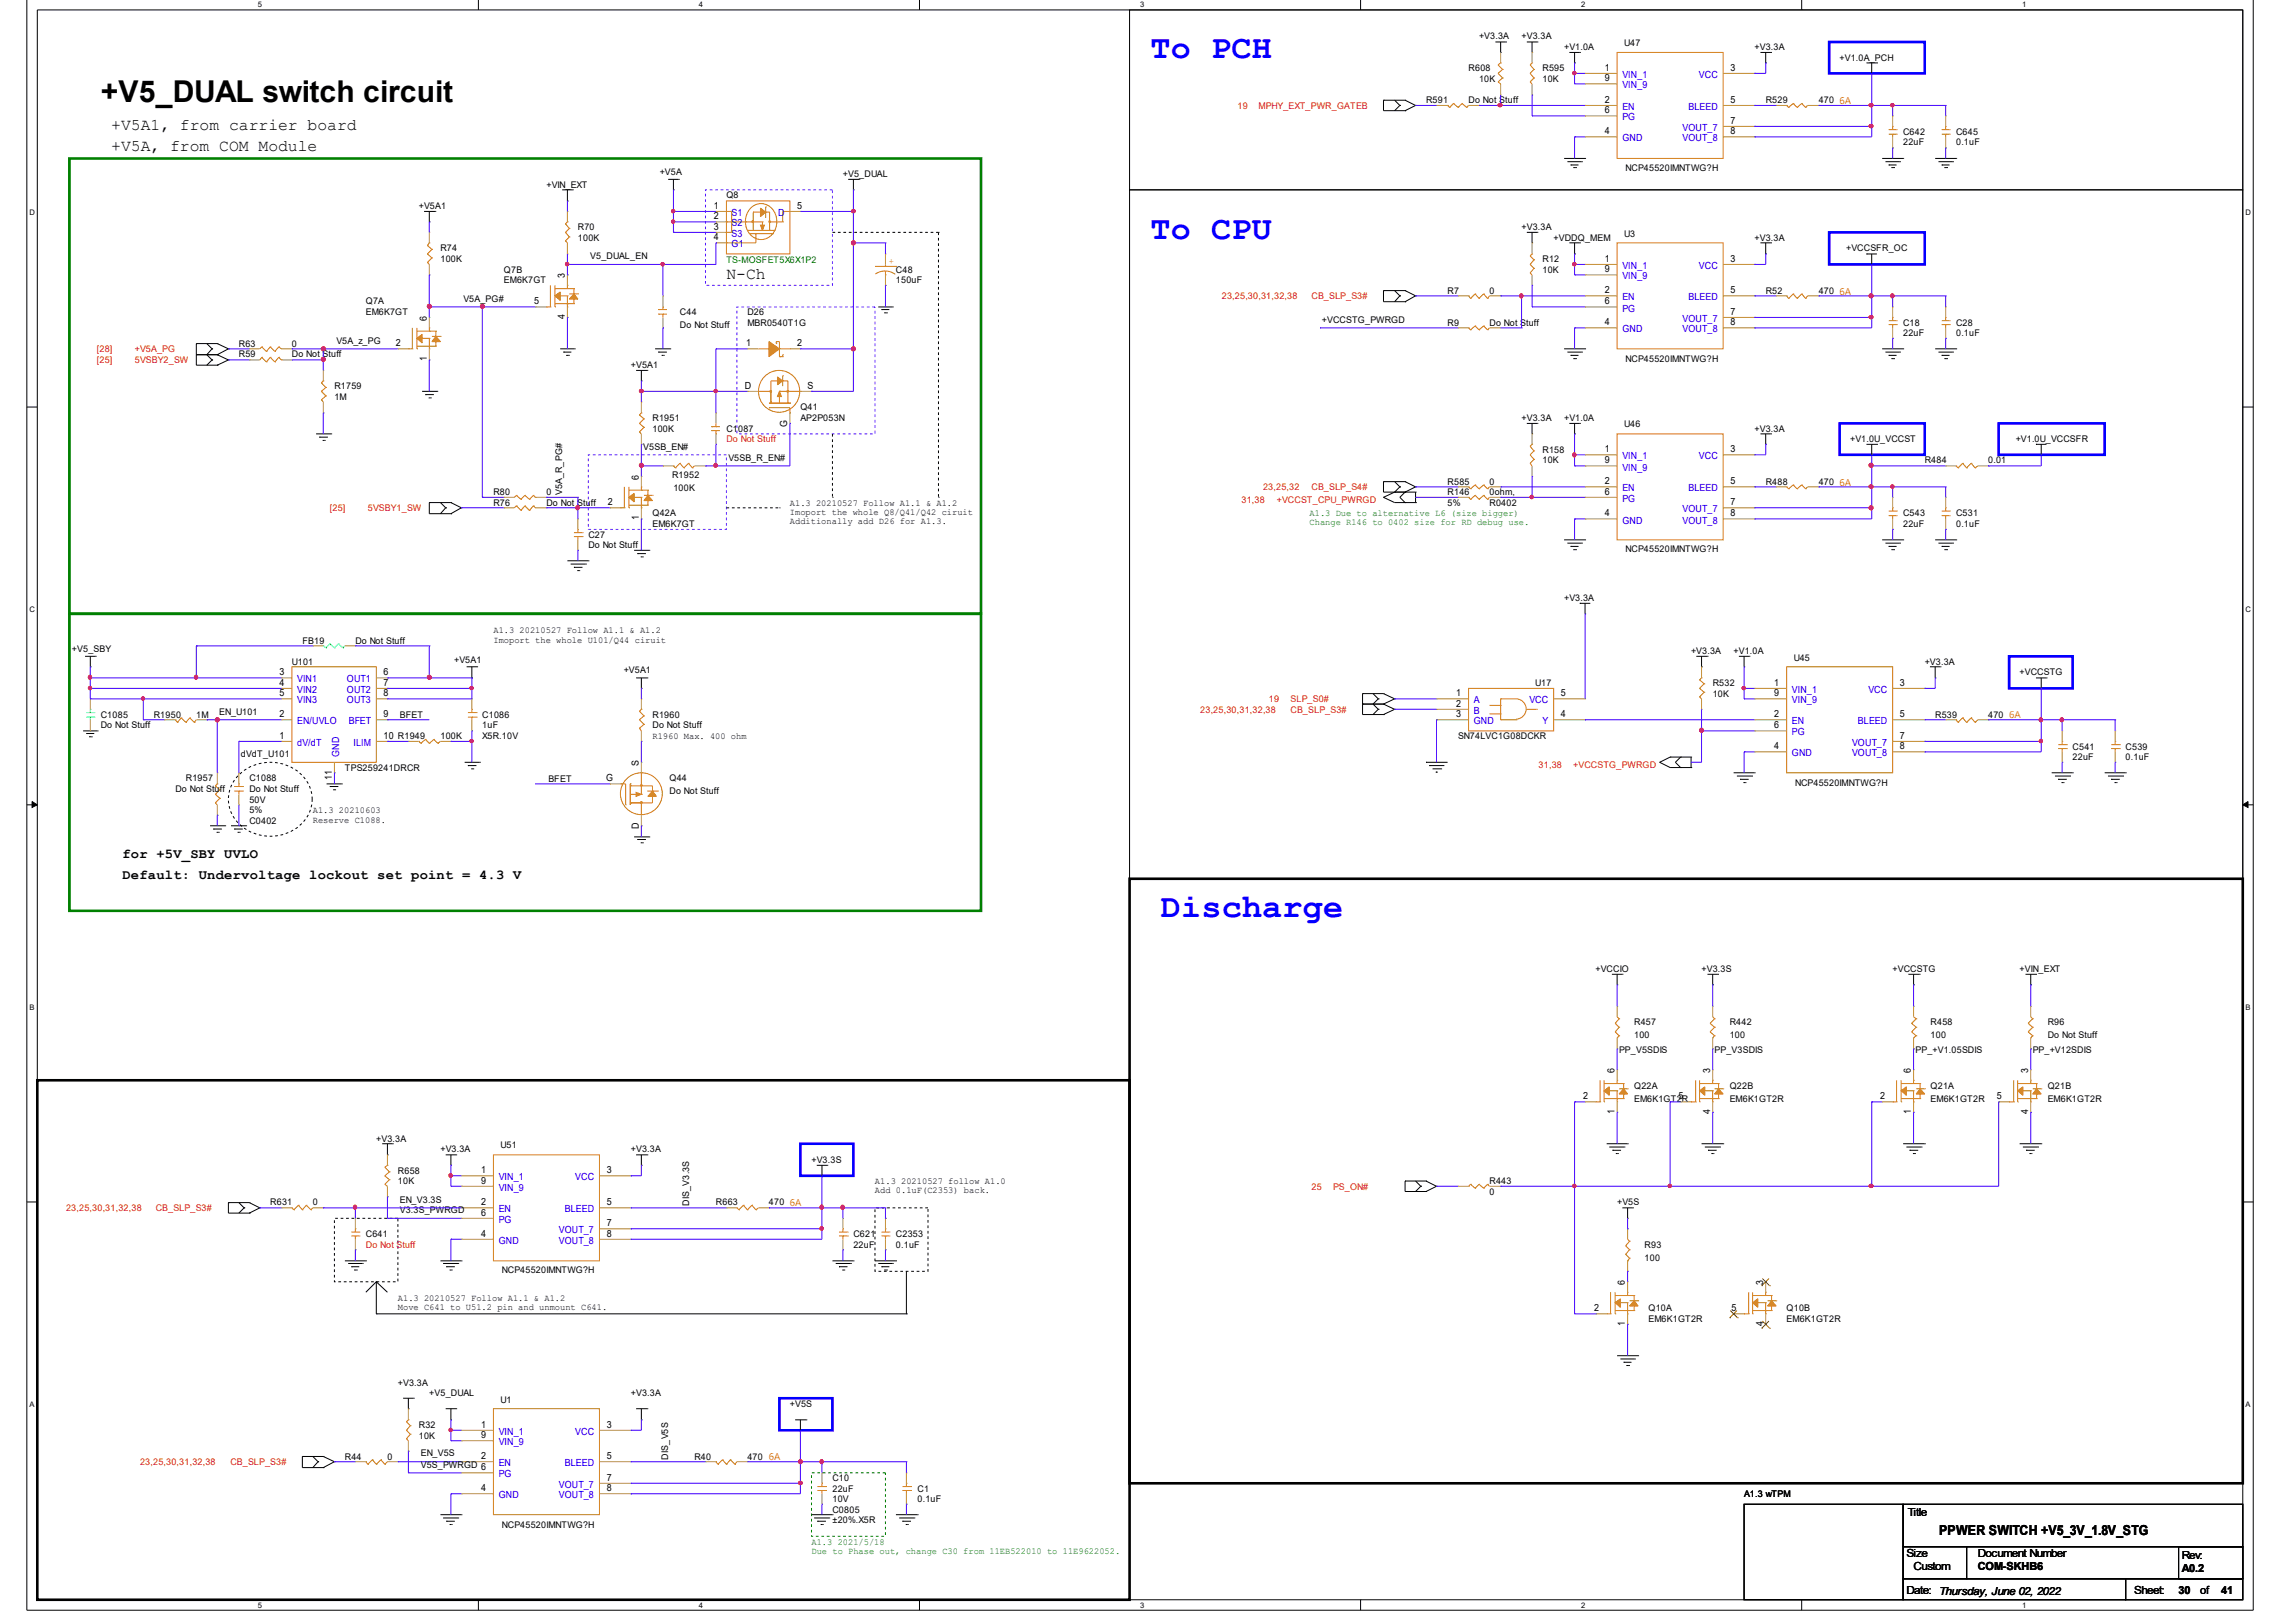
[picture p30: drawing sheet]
<svg xmlns="http://www.w3.org/2000/svg" width="297mm" height="210mm" viewBox="0 0 297 210" stroke-linecap="round" stroke-linejoin="round" font-family="sans-serif">
<defs><g id="words">
<g font-size="4.3" fill="#00f">
<text x="148.8" y="7.5">To PCH</text>
<text x="148.8" y="30.9">To CPU</text>
<text x="150.2" y="118.7">Discharge</text>
</g>
<text font-size="3.9" x="13" y="13.1">+V5_DUAL switch circuit</text>
<g font-size="2.1">
<text x="14.4" y="16.9">+V5A1, from carrier board</text>
<text x="14.4" y="19.6">+V5A, from COM Module</text>
<text x="94" y="36.1">N-Ch</text>
</g>
<g font-size="1.8">
<text x="15.8" y="111.1">for +5V_SBY UVLO</text>
<text x="15.8" y="113.8">Default: Undervoltage lockout set point = 4.3 V</text>
<text x="250.9" y="198.6">PPWER SWITCH +V5_3V_1.8V_STG</text>
</g>
<g font-size="1.4">
<text x="246.8" y="196.2">Title</text>
<text x="246.6" y="201.4">Size</text>
<text x="247.6" y="203.2">Custom</text>
<text x="255.9" y="201.4">Document Number</text>
<text x="255.9" y="203.2">COM-SKHB6</text>
<text x="282.3" y="201.7">Rev:</text>
<text x="282.3" y="203.4">A0.2</text>
<text x="246.6" y="206.3">Date: Thursday, June 02, 2022</text>
<text x="276.1" y="206.3">Sheet:</text>
<text x="281.9" y="206.3">30</text>
<text x="284.6" y="206.3">of</text>
<text x="287.4" y="206.3">41</text>
</g>
<g font-size="1.3">
<text x="207.6" y="9.2">1</text>
<text x="207.6" y="10.5">9</text>
<text x="223.9" y="9.2">3</text>
<text x="207.6" y="13.3">2</text>
<text x="207.6" y="14.7">6</text>
<text x="207.6" y="17.4">4</text>
<text x="223.9" y="13.3">5</text>
<text x="223.9" y="16">7</text>
<text x="223.9" y="17.4">8</text>
<text x="92.4" y="27">1</text>
<text x="92.4" y="28.4">2</text>
<text x="92.4" y="29.7">3</text>
<text x="103.1" y="27">5</text>
<text x="73.1" y="36" transform="rotate(-90 73.1 36)">3</text>
<text x="92.4" y="31.1">4</text>
<text x="207.6" y="33.9">1</text>
<text x="207.6" y="35.2">9</text>
<text x="223.9" y="33.9">3</text>
<text x="55.2" y="41.5" transform="rotate(-90 55.2 41.5)">6</text>
<text x="69.1" y="39.4">5</text>
<text x="73.1" y="41.3" transform="rotate(-90 73.1 41.3)">4</text>
<text x="207.6" y="37.9">2</text>
<text x="207.6" y="39.4">6</text>
<text x="223.9" y="37.9">5</text>
<text x="223.9" y="40.7">7</text>
<text x="51.2" y="44.8">2</text>
<text x="55.2" y="46.8" transform="rotate(-90 55.2 46.8)">1</text>
<text x="96.5" y="44.8">1</text>
<text x="103.1" y="44.8">2</text>
<text x="207.6" y="42.1">4</text>
<text x="223.9" y="42.1">8</text>
<text x="96.4" y="50.3">D</text>
<text x="104.5" y="50.3">S</text>
<text x="101.9" y="55.3" transform="rotate(-90 101.9 55.3)">G</text>
<text x="207.6" y="58.5">1</text>
<text x="207.6" y="60">9</text>
<text x="223.9" y="58.5">3</text>
<text x="78.7" y="65.4">2</text>
<text x="82.6" y="62.1" transform="rotate(-90 82.6 62.1)">6</text>
<text x="207.6" y="62.7">2</text>
<text x="207.6" y="64">6</text>
<text x="223.9" y="62.7">5</text>
<text x="223.9" y="65.4">7</text>
<text x="82.6" y="67.3" transform="rotate(-90 82.6 67.3)">1</text>
<text x="207.6" y="66.8">4</text>
<text x="223.9" y="66.8">8</text>
<text x="36.2" y="87.4">3</text>
<text x="36.2" y="88.7">4</text>
<text x="49.6" y="87.4">6</text>
<text x="49.6" y="88.7">7</text>
<text x="229.5" y="88.7">1</text>
<text x="245.8" y="88.7">3</text>
<text x="36.2" y="95.6">1</text>
<text x="36.2" y="92.8">2</text>
<text x="36.2" y="90.1">5</text>
<text x="49.6" y="90.1">8</text>
<text x="49.6" y="92.8">9</text>
<text x="49.6" y="95.6">10 R1949</text>
<text x="188.4" y="90.1">1</text>
<text x="188.4" y="91.5">2</text>
<text x="188.4" y="92.8">3</text>
<text x="201.9" y="90.1">5</text>
<text x="201.9" y="92.8">4</text>
<text x="229.5" y="90.1">9</text>
<text x="229.5" y="92.8">2</text>
<text x="229.5" y="94.2">6</text>
<text x="245.8" y="92.8">5</text>
<text x="245.8" y="95.6">7</text>
<text x="42.9" y="100.9" transform="rotate(-90 42.9 100.9)">11</text>
<text x="78.4" y="101.1">G</text>
<text x="82.6" y="99.1" transform="rotate(-90 82.6 99.1)">S</text>
<text x="229.5" y="97">4</text>
<text x="245.8" y="97">8</text>
<text x="82.6" y="107.3" transform="rotate(-90 82.6 107.3)">D</text>
<text x="204.8" y="142.3">2</text>
<text x="208.9" y="138.9" transform="rotate(-90 208.9 138.9)">6</text>
<text x="217.2" y="142.3">5</text>
<text x="221.2" y="138.9" transform="rotate(-90 221.2 138.9)">3</text>
<text x="243.2" y="142.3">2</text>
<text x="247.2" y="138.9" transform="rotate(-90 247.2 138.9)">6</text>
<text x="258.3" y="142.3">5</text>
<text x="262.4" y="138.9" transform="rotate(-90 262.4 138.9)">3</text>
<text x="208.9" y="144.2" transform="rotate(-90 208.9 144.2)">1</text>
<text x="221.2" y="144.2" transform="rotate(-90 221.2 144.2)">4</text>
<text x="247.2" y="144.2" transform="rotate(-90 247.2 144.2)">1</text>
<text x="262.4" y="144.2" transform="rotate(-90 262.4 144.2)">4</text>
<text x="62.2" y="151.8">1</text>
<text x="62.2" y="153.2">9</text>
<text x="62.2" y="156">2</text>
<text x="78.5" y="151.8">3</text>
<text x="78.5" y="156">5</text>
<text x="62.2" y="157.3">6</text>
<text x="62.2" y="160">4</text>
<text x="78.5" y="158.7">7</text>
<text x="78.5" y="160">8</text>
<text x="210.2" y="166.3" transform="rotate(-90 210.2 166.3)">6</text>
<text x="228.1" y="166.3" transform="rotate(-90 228.1 166.3)">3</text>
<text x="206.2" y="169.7">2</text>
<text x="210.2" y="171.6" transform="rotate(-90 210.2 171.6)">1</text>
<text x="224" y="169.7">5</text>
<text x="228.1" y="171.6" transform="rotate(-90 228.1 171.6)">4</text>
<text x="62.2" y="184.8">1</text>
<text x="78.5" y="184.8">3</text>
<text x="62.2" y="186.1">9</text>
<text x="62.2" y="188.8">2</text>
<text x="62.2" y="190.3">6</text>
<text x="78.5" y="188.8">5</text>
<text x="78.5" y="191.6">7</text>
<text x="62.2" y="193">4</text>
<text x="78.5" y="193">8</text>
</g>
<g font-size="1.3" fill="#00c">
<text x="209.9" y="10.1">VIN_1</text>
<text x="209.9" y="11.4">VIN_9</text>
<text x="219.8" y="10.1">VCC</text>
<text x="209.9" y="14.2">EN</text>
<text x="209.9" y="15.6">PG</text>
<text x="217.7" y="16.9">VOUT_7</text>
<text x="218.4" y="14.2">BLEED</text>
<text x="209.9" y="18.3">GND</text>
<text x="217.7" y="18.3">VOUT_8</text>
<text x="94.7" y="28">S1</text>
<text x="94.7" y="29.3">S2</text>
<text x="100.7" y="28">D</text>
<text x="94.7" y="32">G1</text>
<text x="94.7" y="30.7">S3</text>
<text x="209.9" y="34.8">VIN_1</text>
<text x="219.8" y="34.8">VCC</text>
<text x="209.9" y="36.2">VIN_9</text>
<text x="209.9" y="38.9">EN</text>
<text x="209.9" y="40.3">PG</text>
<text x="217.7" y="41.7">VOUT_7</text>
<text x="218.4" y="38.9">BLEED</text>
<text x="209.9" y="43">GND</text>
<text x="217.7" y="43">VOUT_8</text>
<text x="209.9" y="59.5">VIN_1</text>
<text x="219.8" y="59.5">VCC</text>
<text x="209.9" y="60.9">VIN_9</text>
<text x="209.9" y="63.6">EN</text>
<text x="209.9" y="65">PG</text>
<text x="218.4" y="63.6">BLEED</text>
<text x="209.9" y="67.7">GND</text>
<text x="217.7" y="66.3">VOUT_7</text>
<text x="217.7" y="67.7">VOUT_8</text>
<text x="38.4" y="88.3">VIN1</text>
<text x="38.4" y="89.7">VIN2</text>
<text x="44.9" y="88.3">OUT1</text>
<text x="44.9" y="89.7">OUT2</text>
<text x="231.8" y="89.7">VIN_1</text>
<text x="241.7" y="89.7">VCC</text>
<text x="38.4" y="93.7">EN/UVLO</text>
<text x="38.4" y="91">VIN3</text>
<text x="44.9" y="91">OUT3</text>
<text x="45.1" y="93.7">BFET</text>
<text x="190.7" y="91">A</text>
<text x="190.7" y="92.4">B</text>
<text x="190.7" y="93.7">GND</text>
<text x="197.9" y="91">VCC</text>
<text x="199.6" y="93.7">Y</text>
<text x="231.8" y="91">VIN_9</text>
<text x="231.8" y="93.7">EN</text>
<text x="231.8" y="95.2">PG</text>
<text x="240.4" y="93.7">BLEED</text>
<text x="38.4" y="96.5">dV/dT</text>
<text x="43.9" y="98" transform="rotate(-90 43.9 98)">GND</text>
<text x="45.7" y="96.5">ILIM</text>
<text x="231.8" y="97.9">GND</text>
<text x="239.6" y="96.5">VOUT_7</text>
<text x="239.6" y="97.9">VOUT_8</text>
<text x="64.5" y="152.8">VIN_1</text>
<text x="64.5" y="154.1">VIN_9</text>
<text x="74.4" y="152.8">VCC</text>
<text x="64.5" y="156.9">EN</text>
<text x="64.5" y="158.3">PG</text>
<text x="64.5" y="161">GND</text>
<text x="72.3" y="159.6">VOUT_7</text>
<text x="72.3" y="161">VOUT_8</text>
<text x="73.1" y="156.9">BLEED</text>
<text x="64.5" y="185.7">VIN_1</text>
<text x="74.4" y="185.7">VCC</text>
<text x="64.5" y="187">VIN_9</text>
<text x="64.5" y="189.8">EN</text>
<text x="64.5" y="191.2">PG</text>
<text x="73.1" y="189.8">BLEED</text>
<text x="64.5" y="193.9">GND</text>
<text x="72.3" y="192.5">VOUT_7</text>
<text x="72.3" y="193.9">VOUT_8</text>
</g>
<g font-size="1.2">
<text x="191.3" y="5.1">+V3.3A</text>
<text x="196.8" y="5.1">+V3.3A</text>
<text x="210.1" y="5.9">U47</text>
<text x="190" y="9.2">R608</text>
<text x="191.3" y="10.6">10K</text>
<text x="199.6" y="9.2">R595</text>
<text x="199.6" y="10.6">10K</text>
<text x="202.4" y="6.5">+V1.0A</text>
<text x="227" y="6.5">+V3.3A</text>
<text x="238" y="7.9">+V1.0A_PCH</text>
<text x="184.5" y="13.4">R591</text>
<text x="190" y="13.4">Do Not Stuff</text>
<text x="228.4" y="13.4">R529</text>
<text x="235.3" y="13.4">470</text>
<text x="246.2" y="17.5">C642</text>
<text x="253.1" y="17.5">C645</text>
<text x="85.3" y="22.7">+V5A</text>
<text x="109.1" y="23">+V5_DUAL</text>
<text x="210.3" y="22.1">NCP45520IMNTWG?H</text>
<text x="246.2" y="18.8">22uF</text>
<text x="253.1" y="18.8">0.1uF</text>
<text x="54.2" y="27.1">+V5A1</text>
<text x="70.7" y="24.3">+VIN_EXT</text>
<text x="74.8" y="29.8">R70</text>
<text x="94" y="25.7">Q8</text>
<text x="196.8" y="29.8">+V3.3A</text>
<text x="57" y="32.5">R74</text>
<text x="57" y="34">100K</text>
<text x="65.2" y="35.3">Q7B</text>
<text x="74.8" y="31.2">100K</text>
<text x="76.4" y="33.5">V5_DUAL_EN</text>
<text x="115.9" y="35.3">C48</text>
<text x="199.6" y="34">R12</text>
<text x="199.6" y="35.3">10K</text>
<text x="201" y="31.2">+VDDQ_MEM</text>
<text x="210.1" y="30.7">U3</text>
<text x="227" y="31.2">+V3.3A</text>
<text x="238.8" y="32.5">+VCCSFR_OC</text>
<text x="47.3" y="39.4">Q7A</text>
<text x="47.3" y="40.8">EM6K7GT</text>
<text x="59.9" y="39">V5A_PG#</text>
<text x="65.2" y="36.7">EM6K7GT</text>
<text x="88" y="40.8">C44</text>
<text x="96.7" y="40.8">D26</text>
<text x="115.9" y="36.7">150uF</text>
<text x="171" y="41.8">+VCCSTG_PWRGD</text>
<text x="187.3" y="38">R7</text>
<text x="192.7" y="38">0</text>
<text x="228.4" y="38">R52</text>
<text x="235.3" y="38">470</text>
<text x="30.9" y="44.9">R63</text>
<text x="30.9" y="46.2">R59</text>
<text x="37.8" y="44.9">0</text>
<text x="37.8" y="46.2">Do Not Stuff</text>
<text x="43.5" y="44.5">V5A_z_PG</text>
<text x="81.6" y="47.7">+V5A1</text>
<text x="88" y="42.4">Do Not Stuff</text>
<text x="96.7" y="42.2">MBR0540T1G</text>
<text x="187.3" y="42.2">R9</text>
<text x="192.7" y="42.2">Do Not Stuff</text>
<text x="210.3" y="46.8">NCP45520IMNTWG?H</text>
<text x="246.2" y="42.2">C18</text>
<text x="246.2" y="43.5">22uF</text>
<text x="253.1" y="42.2">C28</text>
<text x="253.1" y="43.5">0.1uF</text>
<text x="43.3" y="50.4">R1759</text>
<text x="43.3" y="51.7">1M</text>
<text x="103.5" y="53.1">Q41</text>
<text x="83.2" y="58.2">V5SB_EN#</text>
<text x="84.4" y="54.5">R1951</text>
<text x="84.4" y="55.9">100K</text>
<text x="94" y="55.9">C1087</text>
<text x="94.2" y="59.6">V5SB_R_EN#</text>
<text x="103.5" y="54.5">AP2P053N</text>
<text x="196.8" y="54.5">+V3.3A</text>
<text x="199.6" y="58.6">R158</text>
<text x="199.6" y="60">10K</text>
<text x="202.4" y="54.5">+V1.0A</text>
<text x="210.1" y="55.3">U46</text>
<text x="227" y="55.9">+V3.3A</text>
<text x="239.4" y="57.2">+V1.0U_VCCST</text>
<text x="249" y="60">R484</text>
<text x="257.2" y="60">0.01</text>
<text x="260.8" y="57.2">+V1.0U_VCCSFR</text>
<text x="63.8" y="64.1">R80</text>
<text x="63.8" y="65.5">R76</text>
<text x="70.7" y="64.1">0</text>
<text x="70.7" y="65.5">Do Not Stuff</text>
<text x="72.7" y="64.1" transform="rotate(-90 72.7 64.1)">V5A_R_PG#</text>
<text x="87" y="61.9">R1952</text>
<text x="87.1" y="63.6">100K</text>
<text x="102.2" y="65.5">A1.3 20210527 Follow A1.1 &amp; A1.2</text>
<text x="187.3" y="64.1">R146</text>
<text x="187.3" y="65.5">5%</text>
<text x="187.3" y="62.8">R585</text>
<text x="192.7" y="64.1">0ohm,</text>
<text x="192.7" y="65.5">R0402</text>
<text x="192.7" y="62.8">0</text>
<text x="228.4" y="62.8">R488</text>
<text x="235.3" y="62.8">470</text>
<text x="76.1" y="69.6">C27</text>
<text x="76.1" y="71">Do Not Stuff</text>
<text x="84.4" y="66.8">Q42A</text>
<text x="84.4" y="68.3">EM6K7GT</text>
<text x="102.2" y="66.6">Imoport the whole Q8/Q41/Q42 ciruit</text>
<text x="102.2" y="67.8">Additionally add D26 for A1.3.</text>
<text x="210.3" y="71.5">NCP45520IMNTWG?H</text>
<text x="246.2" y="66.8">C543</text>
<text x="246.2" y="68.3">22uF</text>
<text x="253.1" y="66.8">C531</text>
<text x="253.1" y="68.3">0.1uF</text>
<text x="202.4" y="77.8">+V3.3A</text>
<text x="39.1" y="83.3">FB19</text>
<text x="46" y="83.3">Do Not Stuff</text>
<text x="63.8" y="82">A1.3 20210527 Follow A1.1 &amp; A1.2</text>
<text x="63.8" y="83.2">Imoport the whole U101/Q44 ciruit</text>
<text x="9.3" y="84.4">+V5_SBY</text>
<text x="37.8" y="86">U101</text>
<text x="58.8" y="85.8">+V5A1</text>
<text x="80.7" y="87.1">+V5A1</text>
<text x="198.6" y="88.8">U17</text>
<text x="218.8" y="84.7">+V3.3A</text>
<text x="221.6" y="88.8">R532</text>
<text x="224.3" y="84.7">+V1.0A</text>
<text x="232.1" y="85.5">U45</text>
<text x="249" y="86">+V3.3A</text>
<text x="261.3" y="87.4">+VCCSTG</text>
<text x="13" y="92.9">C1085</text>
<text x="13" y="94.2">Do Not Stuff</text>
<text x="19.9" y="92.9">R1950</text>
<text x="25.4" y="92.9">1M</text>
<text x="28.4" y="92.5">EN_U101</text>
<text x="51.7" y="92.9">BFET</text>
<text x="57" y="95.7">100K</text>
<text x="62.4" y="92.9">C1086</text>
<text x="62.4" y="94.2">1uF</text>
<text x="62.4" y="95.7">X5R.10V</text>
<text x="84.4" y="95.7">R1960 Max. 400 ohm</text>
<text x="84.4" y="92.9">R1960</text>
<text x="84.4" y="94.2">Do Not Stuff</text>
<text x="188.6" y="95.7">SN74LVC1G08DCKR</text>
<text x="221.6" y="90.2">10K</text>
<text x="250.4" y="92.9">R539</text>
<text x="257.2" y="92.9">470</text>
<text x="24" y="101.1">R1957</text>
<text x="31.2" y="98">dVdT_U101</text>
<text x="32.3" y="101.1">C1088</text>
<text x="44.6" y="99.8">TPS259241DRCR</text>
<text x="71" y="101.2">BFET</text>
<text x="86.6" y="101.1">Q44</text>
<text x="232.2" y="101.7">NCP45520IMNTWG?H</text>
<text x="268.1" y="97">C541</text>
<text x="268.1" y="98.4">22uF</text>
<text x="275" y="97">C539</text>
<text x="275" y="98.4">0.1uF</text>
<text x="22.7" y="102.5">Do Not Stuff</text>
<text x="32.3" y="102.5">Do Not Stuff</text>
<text x="32.3" y="106.6">C0402</text>
<text x="32.3" y="103.9">50V</text>
<text x="32.3" y="105.3">5%</text>
<text x="40.5" y="105.3">A1.3 20210603</text>
<text x="40.5" y="106.4">Reserve C1088.</text>
<text x="86.6" y="102.8">Do Not Stuff</text>
<text x="206.4" y="125.8">+VCCIO</text>
<text x="220.1" y="125.8">+V3.3S</text>
<text x="244.9" y="125.8">+VCCSTG</text>
<text x="261.3" y="125.8">+VIN_EXT</text>
<text x="209.5" y="136.2">PP_V5SDIS</text>
<text x="211.4" y="132.7">R457</text>
<text x="211.4" y="134.3">100</text>
<text x="221.8" y="136.2">PP_V3SDIS</text>
<text x="223.8" y="132.7">R442</text>
<text x="223.8" y="134.3">100</text>
<text x="247.8" y="136.2">PP_+V1.05SDIS</text>
<text x="249.8" y="132.7">R458</text>
<text x="249.8" y="134.3">100</text>
<text x="263" y="136.2">PP_+V12SDIS</text>
<text x="264.9" y="132.7">R96</text>
<text x="264.9" y="134.3">Do Not Stuff</text>
<text x="211.4" y="140.9">Q22A</text>
<text x="211.4" y="142.6">EM6K1GT2R</text>
<text x="223.8" y="140.9">Q22B</text>
<text x="223.8" y="142.6">EM6K1GT2R</text>
<text x="249.8" y="140.9">Q21A</text>
<text x="249.8" y="142.6">EM6K1GT2R</text>
<text x="264.9" y="140.9">Q21B</text>
<text x="264.9" y="142.6">EM6K1GT2R</text>
<text x="48.7" y="147.8">+V3.3A</text>
<text x="57" y="149.1">+V3.3A</text>
<text x="64.8" y="148.6">U51</text>
<text x="81.6" y="149.1">+V3.3A</text>
<text x="35" y="156">R631</text>
<text x="40.5" y="156">0</text>
<text x="51.5" y="151.9">R658</text>
<text x="51.5" y="153.3">10K</text>
<text x="51.7" y="155.6">EN_V3.3S</text>
<text x="92.6" y="156">R663</text>
<text x="99.5" y="156">470</text>
<text x="105" y="150.6">+V3.3S</text>
<text x="113.2" y="153.3">A1.3 20210527 follow A1.0</text>
<text x="113.2" y="154.4">Add 0.1uF(C2353) back.</text>
<text x="192.7" y="153.3">R443</text>
<text x="192.7" y="154.6">0</text>
<text x="209.2" y="156">+V5S</text>
<text x="47.3" y="160.1">C641</text>
<text x="51.7" y="157">V3.3S_PWRGD</text>
<text x="89.2" y="156.1" transform="rotate(-90 89.2 156.1)">DIS_V3.3S</text>
<text x="110.4" y="160.1">C621</text>
<text x="110.4" y="161.5">22uF</text>
<text x="115.9" y="160.1">C2353</text>
<text x="115.9" y="161.5">0.1uF</text>
<text x="212.8" y="161.5">R93</text>
<text x="64.9" y="164.8">NCP45520IMNTWG?H</text>
<text x="212.8" y="163.2">100</text>
<text x="51.5" y="168.3">A1.3 20210527 Follow A1.1 &amp; A1.2</text>
<text x="51.5" y="169.5">Move C641 to U51.2 pin and unmount C641.</text>
<text x="213.3" y="169.7">Q10A</text>
<text x="213.3" y="171.1">EM6K1GT2R</text>
<text x="231.1" y="169.7">Q10B</text>
<text x="231.1" y="171.1">EM6K1GT2R</text>
<text x="51.5" y="179.3">+V3.3A</text>
<text x="54.2" y="184.8">R32</text>
<text x="55.5" y="180.7">+V5_DUAL</text>
<text x="64.8" y="181.5">U1</text>
<text x="81.6" y="180.7">+V3.3A</text>
<text x="102.2" y="182">+V5S</text>
<text x="44.6" y="188.9">R44</text>
<text x="50.1" y="188.9">0</text>
<text x="54.2" y="186.2">10K</text>
<text x="54.4" y="188.5">EN_V5S</text>
<text x="54.4" y="189.9">V5S_PWRGD</text>
<text x="86.4" y="188.9" transform="rotate(-90 86.4 188.9)">DIS_V5S</text>
<text x="89.8" y="188.9">R40</text>
<text x="96.7" y="188.9">470</text>
<text x="107.7" y="191.7">C10</text>
<text x="64.9" y="197.7">NCP45520IMNTWG?H</text>
<text x="107.7" y="193.1">22uF</text>
<text x="107.7" y="195.8">C0805</text>
<text x="107.7" y="194.4">10V</text>
<text x="107.7" y="197.1">±20%.X5R</text>
<text x="118.7" y="193.1">C1</text>
<text x="118.7" y="194.4">0.1uF</text>
<text x="225.6" y="193.7">A1.3 wTPM</text>
</g>
<g font-size="1.2" fill="#f00">
<text x="160.1" y="14.1">19</text>
<text x="162.8" y="14.1">MPHY_EXT_PWR_GATEB</text>
<text x="158.1" y="38.7">23,25,30,31,32,38</text>
<text x="169.7" y="38.7">CB_SLP_S3#</text>
<text x="12.5" y="47">[25]</text>
<text x="12.5" y="45.6">[28]</text>
<text x="17.4" y="47">5VSBY2_SW</text>
<text x="17.4" y="45.6">+V5A_PG</text>
<text x="94" y="57.2">Do Not Stuff</text>
<text x="160.6" y="65">31,38</text>
<text x="163.4" y="63.4">23,25,32</text>
<text x="165.2" y="65">+VCCST_CPU_PWRGD</text>
<text x="169.7" y="63.4">CB_SLP_S4#</text>
<text x="42.7" y="66.1">[25]</text>
<text x="47.6" y="66.1">5VSBY1_SW</text>
<text x="155.3" y="92.2">23,25,30,31,32,38</text>
<text x="164.2" y="90.9">19</text>
<text x="167" y="90.9">SLP_S0#</text>
<text x="167" y="92.2">CB_SLP_S3#</text>
<text x="199.1" y="99.3">31,38</text>
<text x="203.5" y="99.3">+VCCSTG_PWRGD</text>
<text x="169.7" y="153.9">25</text>
<text x="172.5" y="153.9">PS_ON#</text>
<text x="8.6" y="156.7">23,25,30,31,32,38</text>
<text x="20.2" y="156.7">CB_SLP_S3#</text>
<text x="47.3" y="161.5">Do Not Stuff</text>
<text x="18.1" y="189.6">23,25,30,31,32,38</text>
<text x="29.8" y="189.6">CB_SLP_S3#</text>
</g>
<g font-size="1.2" fill="#ff8000">
<text x="238" y="13.5">6A</text>
<text x="238" y="38.1">6A</text>
<text x="238" y="62.8">6A</text>
<text x="259.9" y="93">6A</text>
<text x="102.2" y="156.1">6A</text>
<text x="99.5" y="189">6A</text>
</g>
<g font-size="1.2" fill="#008000">
<text x="94" y="34.1">TS-MOSFET5X6X1P2</text>
<text x="169.4" y="66.8">A1.3 Due to alternative L6 (size bigger)</text>
<text x="169.4" y="68">Change R146 to 0402 size for RD debug use.</text>
<text x="105" y="199.9">A1.3 2021/5/18</text>
<text x="105" y="201.1">Due to Phase out, change C30 from 11EB522010 to 11E9622052.</text>
</g>
<text font-size="1.2" fill="#cc8006" x="115" y="34.2">+</text>
<g font-size="1">
<text x="33.4" y=".9">5</text>
<text x="90.4" y=".9">4</text>
<text x="147.5" y=".9">3</text>
<text x="204.6" y=".9">2</text>
<text x="261.6" y=".9">1</text>
<text x="3.8" y="27.8">D</text>
<text x="290.5" y="27.8">D</text>
<text x="3.8" y="79.2">C</text>
<text x="290.5" y="79.2">C</text>
<text x="3.8" y="130.7">B</text>
<text x="290.5" y="130.7">B</text>
<text x="3.8" y="182">A</text>
<text x="290.5" y="182">A</text>
<text x="33.4" y="208">5</text>
<text x="90.4" y="208">4</text>
<text x="147.5" y="208">3</text>
<text x="204.6" y="208">2</text>
<text x="261.6" y="208">1</text>
</g>
</g></defs>
<path d="M3.5 -.1v208.5h288v-208.5M4.8 1.3h285.4v205.7h-285.4z" fill="none" stroke="#000" stroke-width=".13"/>
<g fill="#fff">
<path d="M33.4 .1h.4v1h-.4z"/>
<path d="M33.4 207.2h.4v1h-.4z"/>
</g>
<path d="M61.9 -.1v1.4M61.9 207v1.4" fill="none" stroke="#000" stroke-width=".13"/>
<g fill="#fff">
<path d="M90.4 .1h.4v1h-.4z"/>
<path d="M90.4 207.2h.4v1h-.4z"/>
</g>
<path d="M119 -.1v1.4M119 207v1.4" fill="none" stroke="#000" stroke-width=".13"/>
<g fill="#fff">
<path d="M147.5 .1h.4v1h-.4z"/>
<path d="M147.5 207.2h.4v1h-.4z"/>
</g>
<path d="M176 -.1v1.4M176 207v1.4" fill="none" stroke="#000" stroke-width=".13"/>
<g fill="#fff">
<path d="M204.6 .1h.4v1h-.4z"/>
<path d="M204.6 207.2h.4v1h-.4z"/>
</g>
<path d="M233.1 -.1v1.4M233.1 207v1.4" fill="none" stroke="#000" stroke-width=".13"/>
<g fill="#fff">
<path d="M261.6 .1h.4v1h-.4z"/>
<path d="M261.6 207.2h.4v1h-.4z"/>
<path d="M3.8 26.9h.5v1.1h-.5z"/>
<path d="M290.5 26.9h.5v1.1h-.5z"/>
<path d="M3.8 78.3h.5v1h-.5z"/>
<path d="M290.5 78.3h.5v1h-.5z"/>
</g>
<path d="M3.5 52.7h1.3M290.2 52.7h1.3" fill="none" stroke="#000" stroke-width=".13"/>
<g fill="#fff">
<path d="M3.8 129.8h.5v1h-.5z"/>
<path d="M290.5 129.8h.5v1h-.5z"/>
</g>
<path d="M3.5 104.2h1.3M290.2 104.2h1.3" fill="none" stroke="#000" stroke-width=".13"/>
<path d="M4.1 103.7l.7 .5-.7 .3zM290.2 104.2l.6-.5v.8z" fill="#000" stroke="#000" stroke-width=".13"/>
<g fill="#fff">
<path d="M3.8 181.2h.5v1h-.5z"/>
<path d="M290.5 181.2h.5v1h-.5z"/>
</g>
<g fill="none" stroke="#000" stroke-width=".13">
<path d="M146.1 1.3h144.1v23.3h-144.1zM179 13h.1M179 13v1.3h2.8M179 13h2.8M180.4 13l.7 .6M181.1 13.6h.1M181.1 13.6l-.7 .7M181.8 14.3h.1M181.8 13h.1M181.8 13l1.3 .6M183.1 13.6h.1M183.1 13.6l-1.3 .7"/>
<path d="M193.5 5.4h1.3M194.1 6.8h.1M194.1 5.4v1.4M194.8 5.4h.1M197.5 5.4h1.4M198.2 6.8h.1M198.2 5.4v1.4M198.9 5.4h.1M203 6.8h1.4M203.7 8.1h.1M203.7 6.8v1.3M204.4 6.8h.1"/>
<path d="M227.8 6.8h1.3M228.4 8.1h.1M228.4 6.8v1.3M229.1 6.8h.1M241.5 8.1h1.3M242.1 9.5h.1M242.1 8.1v1.4M242.8 8.1h.1M54.9 27.4h1.4M55.5 28.7h.1M55.5 27.4v1.3M56.3 27.4h.1"/>
<path d="M72.7 24.6h1.4M73.4 26h.1M73.4 24.6v1.4M74.1 24.6h.1M86.4 23.2h1.4M87.1 24.6h.1M87.1 23.2v1.4M87.8 23.2h.1M109.7 23.2h1.5M110.4 24.6h.1M110.4 23.2v1.4M111.2 23.2h.1"/>
<path d="M113.6 39.7h1.9M115.5 39.7h.1M146.1 24.6h144.1v89.1h-144.1zM179 37.6h.1M179 37.6v1.4h2.8M179 37.6h2.8M180.4 37.6l.7 .7M181.1 38.3h.1M181.1 38.3l-.7 .7M181.8 39h.1M181.8 37.6h.1M181.8 37.6l1.3 .7"/>
<path d="M183.1 38.3h.1M183.1 38.3l-1.3 .7M197.5 30.1h1.4M198.2 31.4h.1M198.2 30.1v1.3M198.9 30.1h.1M202.4 20.5h2.7M202.8 20.9h1.8M203 31.4h1.4M203.2 21.4h.1M203.2 21.4h1M203.5 21.7h.4"/>
<path d="M203.7 32.9h.1M203.7 31.4v1.5M203.9 21.7h.1M204.4 31.4h.1M204.6 20.9h.1M205.1 20.5h.1M227.8 31.4h1.3M228.4 32.9h.1M228.4 31.4v1.5M229.1 31.4h.1M241.5 32.9h.1M241.5 32.9h1.3"/>
<path d="M242.1 34.2h.1M242.1 32.9v1.3M243.5 20.5h2.7M243.9 20.9h1.9M244.3 21.4h.1M244.3 21.4h1.1M244.7 21.7h.3M245 21.7h.1M245.8 20.9h.1M246.2 20.5h.1M250.4 20.5h2.7M250.8 20.9h1.8"/>
<path d="M251.2 21.4h.1M251.2 21.4h1M251.5 21.7h.4M251.9 21.7h.1M252.6 20.9h.1M253.1 20.5h.1M25.4 45.9h.1M25.4 44.5h.1M25.4 44.5v2.8h2.7M25.4 45.9h2.7M25.4 44.5h2.7M26.8 44.5l.6 .6"/>
<path d="M27.4 46.6h.1M27.4 45.1h.1M27.4 45.1l-.6 .8 .6 .7M27.4 46.6l-.6 .7M28.1 47.3h.1M28.1 45.9h.1M28.1 44.5h.1M28.1 45.9l1.4 .7M28.1 44.5l1.4 .6M29.5 46.6h.1M29.5 45.1h.1M29.5 46.6l-1.4 .7"/>
<path d="M29.5 45.1l-1.4 .8M40.9 56.1h1.9M41.3 56.6h.1M41.3 56.6h1.1M41.7 57h.3M42 57h.1M42.8 56.1h.1M54.6 50.6h2M55 51.1h.1M55 51.1h1.1M55.5 51.5h.2M55.7 51.5h.1"/>
<path d="M56.6 50.6h.1M72.5 45.1h1.8M72.9 45.6h.1M72.9 45.6h1M73.2 46h.4M73.6 46h.1M74.3 45.1h.1M82.3 47.9h1.4M83 49.3h.1M83 47.9v1.4M83.7 47.9h.1M84.8 45.1h1.9"/>
<path d="M85.2 45.6h.1M85.2 45.6h1.1M85.6 46h.3M85.9 46h.1M86.7 45.1h.1M114 40.1h.1M114 40.1h1.1M114.4 40.5h.3M114.7 40.5h.1M197.5 54.8h1.4M198.2 56.1h.1M198.2 54.8v1.3"/>
<path d="M198.9 54.8h.1M202.4 45.1h2.7M202.8 45.6h1.8M203 54.8h1.4M203.2 46h.1M203.2 46h1M203.5 46.4h.4M203.7 56.1h.1M203.7 54.8v1.3M203.9 46.4h.1M204.4 54.8h.1M204.6 45.6h.1"/>
<path d="M205.1 45.1h.1M227.8 56.1h1.3M228.4 57.5h.1M228.4 56.1v1.4M229.1 56.1h.1M241.5 57.5h1.3M242.1 58.9h.1M242.1 57.5v1.4M242.8 57.5h.1M243.5 45.1h2.7M243.9 45.6h1.9M244.3 46h.1"/>
<path d="M244.3 46h1.1M244.7 46.4h.3M245 46.4h.1M245.8 45.6h.1M246.2 45.1h.1M250.4 45.1h2.7M250.8 45.6h1.8M251.2 46h.1M251.2 46h1M251.5 46.4h.4M251.9 46.4h.1M252.6 45.6h.1"/>
<path d="M253.1 45.1h.1M263.4 57.5h.1M263.4 57.5h1.4M264.1 58.9h.1M264.1 57.5v1.4M55.5 65h.1M55.5 65v1.5h2.8M55.5 65h2.8M57 65l.7 .7M57.7 65.7h.1M57.7 65.7l-.7 .8M58.3 66.5h.1"/>
<path d="M58.3 65h.1M58.3 65l1.4 .7M59.7 65.7h.1M59.7 65.7l-1.4 .8M73.4 72.6h2.7M73.8 73h2M74.3 73.4h.1M74.3 73.4h1.1M74.7 73.8h.2M74.9 73.8h.1M75.8 73h.1M76.1 72.6h.1"/>
<path d="M82 71.2h2M82.5 71.6h.1M82.5 71.6h1.1M82.9 72.1h.2M83.1 72.1h.1M84 71.2h.1M179 62.3h.1M179 64.4h.1M179 62.3v1.4h4.1M179 62.3h2.8M179 64.4l1.4 .6h2.7M180.4 63.7h.1"/>
<path d="M180.4 62.3l.7 .7M180.4 63.7l-1.4 .7M181.1 63h.1M181.1 63l-.7 .7M181.8 63.7h.1M181.8 62.3h.1M181.8 65h.1M181.8 62.3l1.3 .7M181.8 63.7l-.7 .7 .7 .6M183.1 63h.1M183.1 65h.1M183.1 63.7h.1"/>
<path d="M183.1 63l-1.3 .7M183.1 63.7v1.3M202.4 69.9h2.7M202.8 70.3h1.8M203.2 70.7h.1M203.2 70.7h1M203.5 71.1h.4M203.9 71.1h.1M204.4 78.1h.1M204.4 78.1h1.3M204.6 70.3h.1M205.1 69.9h.1"/>
<path d="M205.1 79.4h.1M205.1 78.1v1.3M243.5 69.9h2.7M243.9 70.3h1.9M244.3 70.7h.1M244.3 70.7h1.1M244.7 71.1h.3M245 71.1h.1M245.8 70.3h.1M246.2 69.9h.1M250.4 69.9h2.7M250.8 70.3h1.8"/>
<path d="M251.2 70.7h.1M251.2 70.7h1M251.5 71.1h.4M251.9 71.1h.1M252.6 70.3h.1M253.1 69.9h.1M10.8 94.6h1.8M11 84.9h1.4M11.2 94.9h.1M11.2 94.9h1M11.5 95.3h.4M11.7 86.3h.1"/>
<path d="M11.7 84.9v1.4M11.9 95.3h.1M12.4 84.9h.1M12.6 94.6h.1M60.1 98.7h2M60.4 86.3h1.3M60.5 99.1h.1M60.5 99.1h1.1M61 99.5h.2M61 87.7h.1M61 86.3v1.4M61.2 99.5h.1"/>
<path d="M61.7 86.3h.1M62.1 98.7h.1M82.3 87.7h1.4M83 89.1h.1M83 87.7v1.4M83.7 87.7h.1M176.3 89.8h.1M176.3 91.1h.1M176.3 91.1h2.7M176.3 89.8h2.7M176.3 89.8v2.7h2.7M177.6 89.8l.7 .6"/>
<path d="M178.3 90.4h.1M178.3 91.8h.1M178.3 90.4l-.7 .7 .7 .7M178.3 91.8l-.7 .7M179 91.1h.1M179 89.8h.1M179 92.5h.1M179 89.8l1.4 .6M179 91.1l1.4 .7M180.4 90.4h.1M180.4 91.8h.1M180.4 90.4l-1.4 .7"/>
<path d="M180.4 91.8l-1.4 .7M184.5 98.7h.1M184.5 98.7h2.8M184.9 99.1h.1M184.9 99.1h2M185.3 99.5h1.1M185.8 99.9h.1M185.8 99.9h.2M186.4 99.5h.1M214.7 98.7h.1M214.7 98.7l1.4 .6h2.7M216.1 98h.1"/>
<path d="M216.1 98l-1.4 .7M216.1 98h2.7M217.4 99.3h.1M217.4 98h.1M217.4 98l-.7 .7 .7 .6M218.8 99.3h.1M218.8 98h.1M218.8 98v1.3M219.5 84.9h1.4M220.1 86.3h.1M220.1 84.9v1.4M220.9 84.9h.1"/>
<path d="M225 84.9h1.3M225.6 86.3h.1M225.6 84.9v1.4M226.3 84.9h.1M249.7 86.3h1.3M250.4 87.7h.1M250.4 86.3v1.4M251 86.3h.1M263.4 87.7h1.4M264.1 89.1h.1M264.1 87.7v1.4M264.8 87.7h.1"/>
<path d="M27.2 106.9h1.9M27.6 107.3h.1M27.6 107.3h1.1M28 107.7h.3M28.3 107.7h.1M29.1 106.9h.1M29.9 106.9h1.9M30.3 107.3h.1M30.3 107.3h1.1M30.7 107.7h.3M31 107.7h.1M31.8 106.9h.1"/>
<path d="M42.2 101.4h2M42.7 101.8h.1M42.7 101.8h1.1M43.1 102.2h.2M43.3 102.2h.1M44.2 101.4h.1M82 108.3h2M82.5 108.6h.1M82.5 108.6h1.1M82.9 109.1h.2M83.1 109.1h.1M84 108.3h.1"/>
<path d="M224.3 100h2.7M224.7 100.4h2M225.1 100.9h.1M225.1 100.9h1.1M225.6 101.3h.2M225.8 101.3h.1M226.7 100.4h.1M227 100h.1M265.4 100h2.7M265.9 100.4h1.9M266.3 100.9h.1M266.3 100.9h1.1"/>
<path d="M266.7 101.3h.3M267 101.3h.1M267.8 100.4h.1M268.1 100h.1M272.3 100h2.7M272.7 100.4h2M273.1 100.9h.1M273.1 100.9h1.1M273.6 101.3h.2M273.8 101.3h.1M274.7 100.4h.1M275 100h.1"/>
<path d="M208.5 126.1h1.4M209.2 127.4h.1M209.2 126.1v1.3M209.9 126.1h.1M220.9 126.1h1.3M221.6 127.4h.1M221.6 126.1v1.3M222.2 126.1h.1M246.9 126.1h1.4M247.6 127.4h.1M247.6 126.1v1.3M248.3 126.1h.1"/>
<path d="M262 126.1h1.4M262.7 127.4h.1M262.7 126.1v1.3M263.4 126.1h.1M3.5 155.5h1.3M29.5 155.6h.1M29.5 155.6v1.4h2.8M29.5 155.6h2.8M30.9 155.6l.7 .7M31.6 156.3h.1M31.6 156.3l-.7 .7M32.3 157h.1"/>
<path d="M32.3 155.6h.1M32.3 155.6l1.3 .7M33.6 156.3h.1M33.6 156.3l-1.3 .7M49.4 148h1.4M50.1 149.5h.1M50.1 148v1.5M50.8 148h.1M57.7 149.5h1.3M58.3 150.8h.1M58.3 149.5v1.3M59 149.5h.1"/>
<path d="M82.3 149.5h1.4M83 150.8h.1M83 149.5v1.3M83.7 149.5h.1M105.7 150.8h1.3M106.3 152.2h.1M106.3 150.8v1.4M107 150.8h.1M181.8 152.8h.1M181.8 152.8v1.4h2.7M181.8 152.8h2.7M183.1 152.8l.7 .7"/>
<path d="M183.8 153.5h.1M183.8 153.5l-.7 .7M184.5 154.2h.1M184.5 152.8h.1M184.5 152.8l1.3 .7M185.8 153.5h.1M185.8 153.5l-1.3 .7M207.9 148h2.7M208.2 148.4h1.9M208.6 148.9h.1M208.6 148.9h1.1M209 149.3h.3"/>
<path d="M209.3 149.3h.1M209.9 156.3h1.3M210.1 148.4h.1M210.6 148h.1M210.6 157.7h.1M210.6 156.3v1.4M211.2 156.3h.1M220.1 148h2.8M220.6 148.4h1.9M221 148.9h.1M221 148.9h1.1M221.4 149.3h.3"/>
<path d="M221.7 149.3h.1M222.5 148.4h.1M222.9 148h.1M246.2 148h2.8M246.6 148.4h2M247.1 148.9h.1M247.1 148.9h1.1M247.5 149.3h.2M247.7 149.3h.1M248.6 148.4h.1M249 148h.1M261.3 148h2.8"/>
<path d="M261.7 148.4h2M262.1 148.9h.1M262.1 148.9h1.1M262.6 149.3h.2M262.8 149.3h.1M263.7 148.4h.1M264.1 148h.1M290.2 155.5h1.3M44.6 163.2h2.7M45 163.5h1.9M45.5 163.9h.1M45.5 163.9h1"/>
<path d="M45.8 164.4h.3M46.1 164.4h.1M46.9 163.5h.1M47.3 163.2h.1M48.7 170h.1M48.7 165.9h.1M48.7 170h68.6M48.7 165.9v4.1M48.7 165.9l-1.4 1.3M48.7 165.9l1.4 1.3M57 163.2h2.7M57.3 163.5h2"/>
<path d="M57.7 163.9h.1M57.7 163.9h1.1M58.2 164.4h.2M58.4 164.4h.1M59.3 163.5h.1M59.7 163.2h.1M107.7 163.2h2.7M108.1 163.5h2M108.5 163.9h.1M108.5 163.9h1.1M109 164.4h.2M109.2 164.4h.1"/>
<path d="M110.1 163.5h.1M110.4 163.2h.1M113.2 163.2h2.7M113.6 163.5h1.9M114 163.9h.1M114 163.9h1.1M114.4 164.4h.3M114.7 164.4h.1M115.5 163.5h.1M115.9 163.2h.1M117.3 170h.1M117.3 164.5v5.5"/>
<path d="M209.2 175.4h2.7M209.6 175.9h1.9M210.1 176.3h.1M210.1 176.3h1M210.4 176.7h.3M210.7 176.7h.1M211.5 175.9h.1M211.9 175.4h.1M39.1 188.5h.1M39.1 188.5v1.4h2.7M39.1 188.5h2.7M40.5 188.5l.6 .7"/>
<path d="M41.1 189.2h.1M41.1 189.2l-.6 .7M41.8 189.9h.1M41.8 188.5h.1M41.8 188.5l1.5 .7M43.3 189.2h.1M43.3 189.2l-1.5 .7M52.2 180.9h1.3M52.8 182.3h.1M52.8 180.9v1.4M53.5 180.9h.1M57 196h2.7"/>
<path d="M57.3 196.4h2M57.7 182.3h1.3M57.7 196.9h.1M57.7 196.9h1.1M58.2 197.3h.2M58.3 183.7h.1M58.3 182.3v1.4M58.4 197.3h.1M59 182.3h.1M59.3 196.4h.1M59.7 196h.1M82.3 182.3h1.4"/>
<path d="M83 183.7h.1M83 182.3v1.4M83.7 182.3h.1M102.9 183.7h1.4M103.5 185.1h.1M103.5 183.7v1.4M104.3 183.7h.1M105 196h2.7M105.3 196.4h2M105.7 196.9h.1M105.7 196.9h1.1M106.2 197.3h.2"/>
<path d="M106.4 197.3h.1M107.3 196.4h.1M107.7 196h.1M115.9 196h2.8M116.3 196.4h2M116.8 196.9h.1M116.8 196.9h1.1M117.2 197.3h.2M117.4 197.3h.1M118.3 196.4h.1M118.7 196h.1M225.6 194.7h20.6v12.3h-20.6z"/>
<path d="M246.2 194.7h44v5.5h-44zM246.2 200.2h8.2v4.1h-8.2zM246.2 204.3h28.8v2.7h-28.8zM254.4 200.2h35.8v4.1h-35.8zM275 204.3h15.2v2.7h-15.2zM281.9 200.2h8.3v4.1h-8.3z"/>
</g>
<path d="M146.1 113.7h144.1v78.3h-144.1zM4.8 139.8h141.3v67.2h-141.3z" fill="none" stroke="#000" stroke-width=".34"/>
<path d="M236.6 5.4h12.4v4.1h-12.4zM236.6 30.1h12.4v4.1h-12.4zM238 54.8h11v4.1h-11zM258.6 54.8h13.7v4.1h-13.7zM259.9 84.9h8.2v4.2h-8.2zM103.5 148h6.9v4.2h-6.9zM100.8 180.9h6.9v4.2h-6.9z" fill="none" stroke="#00f" stroke-width=".34"/>
<path d="M105 190.6h9.6v8.2h-9.6z" fill="none" stroke="#008000" stroke-width=".13" stroke-dasharray=".4 .4 .4 .4 .4 .4 .4 .4" stroke-linecap="butt"/>
<path d="M107.7 30.1h13.7M121.4 30.1v34.3M107.7 56.1v8.3M94 65.7h6.8M30.8 100.4a5.8 5.8 0 0 1 9.2 1.4 4.6 4.6 0 0 1-3.1 6.1 5.5 5.5 0 0 1-7.3-3.6 4.4 4.4 0 0 1 1.2-3.9zM43.3 157.7h8.2v8.2h-8.2zM113.2 156.3h6.9v8.2h-6.9z" fill="none" stroke="#000" stroke-width=".13" stroke-dasharray=".4 .4 .4 .4 .4 .4 .4 .4" stroke-linecap="butt"/>
<path d="M9 20.5h117.9v58.9h-117.9zM9 79.4h117.9v38.5h-117.9z" fill="none" stroke="#008000" stroke-width=".34"/>
<path d="M91.3 24.6h16.4v12.3h-16.4zM95.3 39.7h17.9v16.4h-17.9zM76.1 58.9h17.9v9.6h-17.9z" fill="none" stroke="#8000ff" stroke-width=".13" stroke-dasharray=".4 .4 .4 .4 .4 .4 .4 .4" stroke-linecap="butt"/>
<g fill="none" stroke="#cc8006" stroke-width=".13">
<path d="M187.3 13.6h.1M187.3 13.6l.2 .3M187.5 13.9h.1M188 13.4h.1M188 13.4l-.5 .5M188 13.4l.6 .5M188.6 13.9h.1M189.1 13.4h.1M189.1 13.4l.6 .5M189.1 13.4l-.5 .5M189.7 13.9h.1M190 13.6l-.3 .3"/>
<path d="M193.8 8.4h.1M193.8 10.6h.1M193.8 9.5h.1M193.8 8.4l.6 .6M193.8 10.6l.3 .3M193.8 9.5l.6 .6M194.1 8.1h.1M194.1 8.1l-.3 .3M194.4 10.1h.1M194.4 9h.1M194.4 10.1l-.6 .5M194.4 9l-.6 .5"/>
<path d="M198 8.4h.1M198 10.6h.1M198 9.5h.1M198 8.4l.5 .6M198 10.6l.2 .3M198 9.5l.5 .6M198.2 8.1h.1M198.2 8.1l-.2 .3M198.5 10.1h.1M198.5 9h.1M198.5 10.1l-.5 .5M198.5 9l-.5 .5"/>
<path d="M209.2 6.8h13.7v13.7h-13.7zM231.1 13.6h.1M231.1 13.6l.3 .3M231.4 13.9h.1M232 13.4h.1M232 13.4l-.6 .5M232 13.4l.5 .5M232.5 13.9h.1M233.1 13.4h.1M233.1 13.4l.5 .5M233.1 13.4l-.6 .5M233.6 13.9h.1"/>
<path d="M233.8 13.6l-.2 .3M244.3 16.8h1.1M244.3 17.4h1.1M244.9 16.4h.1M244.9 17.4h.1M244.9 16.4v.4M244.9 17.4v.3M245.4 16.8h.1M245.4 17.4h.1M251.2 16.8h1M251.2 17.4h1M251.7 16.4h.1"/>
<path d="M251.7 17.4h.1M251.7 16.4v.4M251.7 17.4v.3M252.2 16.8h.1M252.2 17.4h.1M55.3 31.8h.1M55.3 34h.1M55.3 32.9h.1M55.3 31.8l.6 .5M55.3 34l.2 .2M55.3 32.9l.6 .5M55.5 31.4h.1"/>
<path d="M55.5 31.4l-.2 .4M55.9 33.4h.1M55.9 32.3h.1M55.9 33.4l-.6 .6M55.9 32.3l-.6 .6M70.7 39.7h.1M70.7 39.7h.5M71.2 39.7h.1M71.2 36.9v2.8M71.8 39.7h.1M71.8 36.9v2.8M71.8 37.4h2.5"/>
<path d="M71.8 39.3h2.5M72.5 38.3h.9M73.2 29h.1M73.2 31.2h.1M73.2 30.1h.1M73.2 29l.5 .6M73.2 31.2l.2 .2M73.2 30.1l.5 .6M73.4 37.4h.1M73.4 39.3h.1M73.4 38.3h.1M73.4 39.7h.1"/>
<path d="M73.4 36.9h.1M73.4 28.7h.1M73.4 36.9v.5M73.4 38.3v1.4M73.4 28.7l-.2 .3M73.7 30.7h.1M73.7 29.6h.1M73.7 38h1.1M73.7 30.7l-.5 .5M73.7 29.6l-.5 .5M74.3 39.3h.1M74.3 38.7h.1"/>
<path d="M74.3 37.4h.1M74.3 38h.1M74.3 37.4v.6M74.3 38.7v.6M74.8 38h.1M85.8 39.7h.1M85.8 39.7v.4M94 26h8.2v6.9h-8.2zM94 31.4h.1M94 28.7h.1M94 30.1h.1M94 28.7h4.6"/>
<path d="M94 27.4h.7M94 30.1h.7M94.7 27.4h.1M94.7 30.1h.1M94.7 27.4v2.7M96.4 28.7h.1M96.7 29.8h.1M96.7 29.8h3.6M97 30.2h3M97 27a1.95 1.95 0 0 1 2.1-.6 1.95 1.95 0 0 1 1.3 1.7 2.19 2.19 0 0 1-2.5 2.8 2.47 2.47 0 0 1-.9-3.9zM97.5 27.4h.1M97.5 27.4h.9"/>
<path d="M97.5 27.4v2.4M97.8 30.2h.1M97.8 30.2v1.2h-3.8M98.4 27.4h.1M98.6 28.7h.1M98.6 28.7v.4M98.9 27.4h.1M98.9 27.4h.7v2.4M99.1 26.8h.1M99.1 26.8v1.4M99.6 29.8h.1M99.6 28.7h.1"/>
<path d="M99.6 28.7h1.7M100 30.2h.1M101.3 28.7h.1M101.3 27.4h.1M101.3 27.4v1.3M101.3 27.4h.9M102.2 27.4h.1M113.2 34.5h2.7M114.6 35.6h.1M114.6 34.5h.1M114.6 35.1h-.1a2.19 2.19 0 0 0-1.3 .4M114.6 35.1a2.21 2.21 0 0 1 1.2 .4"/>
<path d="M114.6 34.2v.3M114.6 35.1v.5M115.9 34.5h.1M190 38.3h.1M190 38.3l.2 .3M190.2 38.6h.1M190.8 38h.1M190.8 38l-.6 .6M190.8 38l.5 .6M191.3 38.6h.1M191.9 38h.1M191.9 38l.5 .6"/>
<path d="M191.9 38l-.6 .6M192.4 38.6h.1M192.7 38.3l-.3 .3M198 33.1h.1M198 35.3h.1M198 34.2h.1M198 33.1l.5 .5M198 35.3l.2 .3M198 34.2l.5 .5M198.2 32.9h.1M198.2 32.9l-.2 .2M198.5 34.7h.1"/>
<path d="M198.5 33.6h.1M198.5 34.7l-.5 .6M198.5 33.6l-.5 .6M209.2 31.4h13.7v13.7h-13.7zM231.1 38.3h.1M231.1 38.3l.3 .3M231.4 38.6h.1M232 38h.1M232 38l-.6 .6M232 38l.5 .6M232.5 38.6h.1M233.1 38h.1"/>
<path d="M233.1 38l.5 .6M233.1 38l-.6 .6M233.6 38.6h.1M233.8 38.3l-.2 .3M33.9 44.9h.1M33.9 46.2h.1M33.9 44.9l-.3 .2M33.9 44.9l.6 .6M33.9 46.2l-.3 .4M33.9 46.2l.6 .6M34.5 45.5h.1M34.5 46.8h.1"/>
<path d="M35 44.9h.1M35 46.2h.1M35 44.9l-.5 .6M35 44.9l.6 .6M35 46.2l-.5 .6M35 46.2l.6 .6M35.6 45.5h.1M35.6 46.8h.1M36.1 44.9h.1M36.1 46.2h.1M36.1 44.9l-.5 .6M36.1 44.9l.3 .2"/>
<path d="M36.1 46.2l.3 .4M36.1 46.2l-.5 .6M36.4 45.1h.1M36.4 46.6h.1M41.6 49.5h.1M41.6 51.7h.1M41.6 50.6h.1M41.6 49.5l.6 .6M41.6 51.7l.2 .3M41.6 50.6l.6 .6M41.8 49.3h.1M41.8 49.3l-.2 .2"/>
<path d="M42.2 51.2h.1M42.2 50.1h.1M42.2 51.2l-.6 .5M42.2 50.1l-.6 .5M52.8 45.1h.1M52.8 45.1h.5M53.3 45.1h.1M53.3 42.4v2.7M53.9 45.1h.1M53.9 42.4v2.7M53.9 42.9h2.5M53.9 44.8h2.5"/>
<path d="M54.6 43.8h.9M55.5 42.9h.1M55.5 44.8h.1M55.5 43.8h.1M55.5 45.1h.1M55.5 42.4h.1M55.5 42.4v.5M55.5 43.8v1.3M55.9 43.5h1.1M56.4 44.8h.1M56.4 44.2h.1M56.4 42.9h.1"/>
<path d="M56.4 43.5h.1M56.4 42.9v.6M56.4 44.2v.6M57 43.5h.1M82.7 53.7h.1M82.7 55.9h.1M82.7 54.8h.1M82.7 53.7l.6 .5M82.7 55.9l.3 .2M82.7 54.8l.6 .5M83 53.4h.1M83 53.4l-.3 .3"/>
<path d="M83.3 55.3h.1M83.3 54.2h.1M83.3 55.3l-.6 .6M83.3 54.2l-.6 .6M85.2 40.1h.1M85.2 40.7h.1M85.2 40.1h1.1M85.2 40.7h1.1M85.8 40.7h.1M85.8 40.7v.4M88 60h.1M88 60l-.6 .6"/>
<path d="M88 60l.5 .6M89.1 60h.1M89.1 60l.5 .6M89.1 60l-.6 .6M92 55.7h.1M92 55.2h.1M92 55.7h1.1M92 55.2h1.1M92.6 56.1h.1M92.6 55.2h.1M92.6 54.8v.4M92.6 55.7v.4"/>
<path d="M98.1 45.1h1.4M98.1 50.6h1.6M99.5 45.1h.1M99.5 52.8h.1M99.5 52.8h2.7v.6M99.5 52.2h2.7M99.7 52h.1M99.7 52.2h.1M99.7 50.6h.1M100.4 44.2h.1M100.4 44.5h.1M100.4 44.2h.4v2"/>
<path d="M100.4 44.2v.3M100.6 49.3h.1M100.6 49.3h-.9v2.9M100.8 46.2h.1M100.8 50.6h.1M100.8 50.6v1.6M100.8 45.1h1.4M100.8 46.2h.5M100.8 50.6h2.7M101.3 46.2h.1M101.3 45.9h.1M101.3 48.6h.1"/>
<path d="M101.3 49.3h.1M101.3 45.9v.3M101.3 48.6v1.4M101.3 49.3h.6v2.9M101.9 52.2h.1M101.9 50.6h.1M102.2 45.1h.1M102.2 53.4h.1M102.2 52.2h.1M103.5 50.6h.1M190 42.4h.1M190 42.4l.2 .3"/>
<path d="M190.2 42.7h.1M190.8 42.2h.1M190.8 42.2l-.6 .5M190.8 42.2l.5 .5M191.3 42.7h.1M191.9 42.2h.1M191.9 42.2l.5 .5M191.9 42.2l-.6 .5M192.4 42.7h.1M192.7 42.4l-.3 .3M198 57.8h.1M198 60h.1"/>
<path d="M198 58.9h.1M198 57.8l.5 .5M198 60l.2 .3M198 58.9l.5 .6M198.2 57.5h.1M198.2 57.5l-.2 .3M198.5 59.5h.1M198.5 58.3h.1M198.5 59.5l-.5 .5M198.5 58.3l-.5 .6M209.2 56.1h13.7v13.8h-13.7zM244.3 41.5h1.1"/>
<path d="M244.3 42h1.1M244.9 41.1h.1M244.9 42h.1M244.9 41.1v.4M244.9 42v.4M245.4 41.5h.1M245.4 42h.1M251.2 41.5h1M251.2 42h1M251.7 41.1h.1M251.7 42h.1M251.7 41.1v.4"/>
<path d="M251.7 42v.4M252.2 41.5h.1M252.2 42h.1M253.9 60h.1M253.9 60l-.6 .6M253.9 60l.5 .6M255 60h.1M255 60l.5 .6M255 60l-.6 .6M66.8 64.1h.1M66.8 65.5h.1M66.8 64.1l-.3 .3"/>
<path d="M66.8 64.1l.6 .5M66.8 65.5l-.3 .2M66.8 65.5l.6 .6M67.4 64.6h.1M67.4 66.1h.1M67.9 64.1h.1M67.9 65.5h.1M67.9 64.1l-.5 .5M67.9 64.1l.6 .5M67.9 65.5l-.5 .6M67.9 65.5l.6 .6M68.5 64.6h.1"/>
<path d="M68.5 66.1h.1M69 64.1h.1M69 65.5h.1M69 64.1l-.5 .5M69 64.1l.3 .3M69 65.5l-.5 .6M69 65.5l.3 .2M69.3 64.4h.1M69.3 65.7h.1M74.3 68.9h1.1M74.3 69.4h1.1M74.8 68.5h.1"/>
<path d="M74.8 69.4h.1M74.8 68.5v.4M74.8 69.4v.5M75.4 68.9h.1M75.4 69.4h.1M80.3 65.7h.1M80.3 65.7h.5M80.8 65.7h.1M80.8 63v2.7M81.4 65.7h.1M81.4 63v2.7M81.4 63.4h2.4"/>
<path d="M81.4 65.4h2.4M82 64.4h1M83 63.4h.1M83 65.4h.1M83 64.4h.1M83 65.7h.1M83 63h.1M83 63v.4M83 64.4v1.3M83.3 64.1h1.1M83.8 65.4h.1M83.8 64.8h.1"/>
<path d="M83.8 63.4h.1M83.8 64.1h.1M83.8 63.4v.7M83.8 64.8v.6M84.4 64.1h.1M87.1 60.3h.1M87.1 60.3l.3 .3M87.4 60.6h.1M88.5 60.6h.1M89.6 60.6h.1M89.8 60.3l-.2 .3M190 64.4h.1"/>
<path d="M190 63h.1M190 64.4l.2 .2M190 63l.2 .3M190.2 64.6h.1M190.2 63.3h.1M190.8 64.1h.1M190.8 62.8h.1M190.8 64.1l-.6 .5M190.8 64.1l.5 .5M190.8 62.8l-.6 .5M190.8 62.8l.5 .5M191.3 64.6h.1"/>
<path d="M191.3 63.3h.1M191.9 64.1h.1M191.9 62.8h.1M191.9 64.1l.5 .5M191.9 64.1l-.6 .5M191.9 62.8l.5 .5M191.9 62.8l-.6 .5M192.4 64.6h.1M192.4 63.3h.1M192.7 64.4l-.3 .2M192.7 63l-.3 .3M231.1 63h.1"/>
<path d="M231.1 63l.3 .3M231.4 63.3h.1M232 62.8h.1M232 62.8l-.6 .5M232 62.8l.5 .5M232.5 63.3h.1M233.1 62.8h.1M233.1 62.8l.5 .5M233.1 62.8l-.6 .5M233.6 63.3h.1M233.8 63l-.2 .3M244.3 66.1h1.1"/>
<path d="M244.3 66.7h1.1M244.9 65.7h.1M244.9 66.7h.1M244.9 65.7v.4M244.9 66.7v.5M245.4 66.1h.1M245.4 66.7h.1M251.2 66.1h1M251.2 66.7h1M251.7 65.7h.1M251.7 66.7h.1M251.7 65.7v.4"/>
<path d="M251.7 66.7v.5M252.2 66.1h.1M252.2 66.7h.1M253.1 60.3h.1M253.1 60.3l.2 .3M253.3 60.6h.1M254.4 60.6h.1M255.5 60.6h.1M255.9 60.3l-.4 .3M22.7 93.1h.1M22.7 93.1l.2 .4M22.9 93.5h.1"/>
<path d="M23.5 92.9h.1M23.5 92.9l-.6 .6M23.5 92.9l.5 .6M24 93.5h.1M24.6 92.9h.1M24.6 92.9l.5 .6M24.6 92.9l-.6 .6M25.1 93.5h.1M25.4 93.1l-.3 .4M37.8 86.3h10.9v12.4h-10.9zM54.2 95.9h.1M54.2 95.9l.2 .3"/>
<path d="M54.4 96.2h.1M55 95.7h.1M55 95.7l-.6 .5M55 95.7l.5 .5M55.5 96.2h.1M56.1 95.7h.1M56.1 95.7l.5 .5M56.1 95.7l-.6 .5M56.6 96.2h.1M57 95.9l-.4 .3M60.5 92.2h1.1M60.5 92.8h1.1"/>
<path d="M61 91.8h.1M61 92.8h.1M61 91.8v.4M61 92.8v.3M61.6 92.2h.1M61.6 92.8h.1M82.7 92h.1M82.7 94.2h.1M82.7 93.1h.1M82.7 92l.6 .6M82.7 94.2l.3 .4M82.7 93.1l.6 .6"/>
<path d="M83 91.8h.1M83 91.8l-.3 .2M83.3 93.7h.1M83.3 92.6h.1M83.3 93.7l-.6 .5M83.3 92.6l-.6 .5M190 89.1h11v5.5h-11zM192.7 91.3h1.4M192.7 92.4h1.4M194.1 93.1h.1M194.1 90.4h.1M194.1 91.3h.1"/>
<path d="M194.1 92.4h.1M194.1 90.4h2.1a1.31 1.31 0 0 1 1.2 1.4 1.31 1.31 0 0 1-1.2 1.3M194.1 90.4v2.7M194.1 93.1h2.1M196.2 93.1h.1M197.5 91.8h1.3M198.8 91.8h.1M219.9 88h.1M219.9 90.2h.1M219.9 89.1h.1M219.9 88l.6 .5M219.9 90.2l.2 .2"/>
<path d="M219.9 89.1l.6 .5M220.1 87.7h.1M220.1 87.7l-.2 .3M220.5 89.6h.1M220.5 88.5h.1M220.5 89.6l-.6 .6M220.5 88.5l-.6 .6M231.1 86.3h13.8v13.7h-13.8zM253.1 93.1h.1M253.1 93.1l.2 .4M253.3 93.5h.1M253.9 92.9h.1"/>
<path d="M253.9 92.9l-.6 .6M253.9 92.9l.5 .6M254.4 93.5h.1M255 92.9h.1M255 92.9l.5 .6M255 92.9l-.6 .6M255.5 93.5h.1M255.9 93.1l-.4 .4M266.3 96.4h1.1M266.3 96.9h1.1M266.8 95.9h.1M266.8 96.9h.1"/>
<path d="M266.8 95.9v.5M266.8 96.9v.4M267.4 96.4h.1M267.4 96.9h.1M273.1 96.4h1.1M273.1 96.9h1.1M273.6 95.9h.1M273.6 96.9h.1M273.6 95.9v.5M273.6 96.9v.4M274.2 96.4h.1M274.2 96.9h.1"/>
<path d="M27.9 101.7h.1M27.9 103.9h.1M27.9 102.8h.1M27.9 101.7l.5 .5M27.9 103.9l.2 .3M27.9 102.8l.5 .5M28.1 101.4h.1M28.1 101.4l-.2 .3M28.4 103.3h.1M28.4 102.2h.1M28.4 103.3l-.5 .6M28.4 102.2l-.5 .6"/>
<path d="M30.3 101.8h1.1M30.3 102.4h1.1M30.9 101.4h.1M30.9 102.4h.1M30.9 101.4v.4M30.9 102.4v.4M31.4 101.8h.1M31.4 102.4h.1M80.3 101.4h.1M80.3 101.4h.6v2.8M80.9 104.2h.1M81.5 101.4h.1"/>
<path d="M81.5 103.9h.1M81.5 101.7h.1M81.5 102.8h1.5M81.5 101.4v2.8M81.5 101.7h2.9v.7M81.6 103.9h.1M83 102.8h.1M83 100h.1M83 103.9h.1M83 101.7h.1M83 100v2.8M83 103.9v1.6"/>
<path d="M83.7 102.4h1.4M84.4 102.4h.1M84.4 103.1h.1M84.4 103.1v.8h-2.9M85.1 102.4h.1M207 139.8v2.8M207.5 139.8v2.8M209 132.4h.1M209 133.5h.1M209 133.5l.5 .5M209 132.4l.5 .5M209.2 139.8h.1"/>
<path d="M209.2 134.3h.1M209.2 139.8v.4M209.2 131.6l.3 .2M209.5 134h.1M209.5 131.8h.1M209.5 132.9h.1M209.5 134l-.3 .3M209.5 131.8l-.5 .6M209.5 132.9l-.5 .6M219.4 139.8v2.8M219.9 139.8v2.8M221.2 132.4h.1"/>
<path d="M221.2 133.5h.1M221.2 133.5l.6 .5M221.2 132.4l.6 .5M221.6 139.8h.1M221.6 134.3h.1M221.6 139.8v.4M221.6 131.6l.2 .2M221.8 134h.1M221.8 131.8h.1M221.8 132.9h.1M221.8 134l-.2 .3M221.8 131.8l-.6 .6"/>
<path d="M221.8 132.9l-.6 .6M245.4 139.8v2.8M246 139.8v2.8M247.3 132.4h.1M247.3 133.5h.1M247.3 133.5l.6 .5M247.3 132.4l.6 .5M247.6 139.8h.1M247.6 134.3h.1M247.6 139.8v.4M247.6 131.6l.3 .2M247.9 134h.1"/>
<path d="M247.9 131.8h.1M247.9 132.9h.1M247.9 134l-.3 .3M247.9 131.8l-.6 .6M247.9 132.9l-.6 .6M260.5 139.8v2.8M261 139.8v2.8M262.4 132.4h.1M262.4 133.5h.1M262.4 133.5l.6 .5M262.4 132.4l.6 .5M262.7 139.8h.1"/>
<path d="M262.7 134.3h.1M262.7 139.8v.4M262.7 131.6l.3 .2M263 134h.1M263 131.8h.1M263 132.9h.1M263 134l-.3 .3M263 131.8l-.6 .6M263 132.9l-.6 .6M37.8 156.3h.1M37.8 156.3l.2 .3M38 156.6h.1"/>
<path d="M38.6 156h.1M38.6 156l-.6 .6M38.6 156l.5 .6M39.1 156.6h.1M39.6 156h.1M39.6 156l.6 .6M39.6 156l-.5 .6M40.2 156.6h.1M40.5 156.3l-.3 .3M45.5 159.4h1M45.5 159.9h1M46 159h.1"/>
<path d="M46 159.9h.1M46 159v.4M46 159.9v.5M46.5 159.4h.1M46.5 159.9h.1M49.8 151.1h.1M49.8 153.3h.1M49.8 152.2h.1M49.8 151.1l.6 .6M49.8 153.3l.3 .2M49.8 152.2l.6 .5M50.1 150.8h.1"/>
<path d="M50.1 150.8l-.3 .3M50.4 152.7h.1M50.4 151.7h.1M50.4 152.7l-.6 .6M50.4 151.7l-.6 .5M63.8 149.5h13.8v13.7h-13.8zM95.3 156.3h.1M95.3 156.3l.3 .3M95.6 156.6h.1M96.2 156h.1M96.2 156l-.6 .6M96.2 156l.5 .6"/>
<path d="M96.7 156.6h.1M97.3 156h.1M97.3 156l.5 .6M97.3 156l-.6 .6M97.8 156.6h.1M98.1 156.3l-.3 .3M108.5 159.4h1.1M108.5 159.9h1.1M109.1 159h.1M109.1 159.9h.1M109.1 159v.4M109.1 159.9v.5"/>
<path d="M109.6 159.4h.1M109.6 159.9h.1M114 159.4h1.1M114 159.9h1.1M114.6 159h.1M114.6 159.9h.1M114.6 159v.4M114.6 159.9v.5M115.1 159.4h.1M115.1 159.9h.1M190 153.5h.1M190.2 153.3h.1"/>
<path d="M190.2 153.3l-.2 .2M190.2 153.3l.6 .5M190.8 153.8h.1M191.3 153.3h.1M191.3 153.3l.6 .5M191.3 153.3l-.5 .5M191.9 153.8h.1M192.4 153.3h.1M192.4 153.3l.3 .2M192.4 153.3l-.5 .5M206.4 142.6h.1M206.4 142.6h.6"/>
<path d="M207 142.6h.1M207.5 142.6h.1M207.5 140.2h2.6M207.5 142.2h2.6M208.2 141.2h1M209.2 140.2h.1M209.2 142.2h.1M209.2 141.2h.1M209.2 142.6h.1M209.2 141.2v1.4M209.5 140.9h1.1M210.1 142.2h.1"/>
<path d="M210.1 141.6h.1M210.1 140.2h.1M210.1 140.9h.1M210.1 140.2v.7M210.1 141.6v.6M210.6 140.9h.1M218.8 142.6h.1M218.8 142.6h.6M219.4 142.6h.1M219.9 142.6h.1M219.9 140.2h2.4M219.9 142.2h2.4"/>
<path d="M220.6 141.2h1M221.6 140.2h.1M221.6 142.2h.1M221.6 141.2h.1M221.6 142.6h.1M221.6 141.2v1.4M221.8 140.9h1.1M222.3 142.2h.1M222.3 141.6h.1M222.3 140.2h.1M222.3 140.9h.1M222.3 140.2v.7"/>
<path d="M222.3 141.6v.6M222.9 140.9h.1M244.9 142.6h.1M244.9 142.6h.5M245.4 142.6h.1M246 142.6h.1M246 140.2h2.4M246 142.2h2.4M246.6 141.2h1M247.6 140.2h.1M247.6 142.2h.1M247.6 141.2h.1"/>
<path d="M247.6 142.6h.1M247.6 141.2v1.4M247.9 140.9h1.1M248.4 142.2h.1M248.4 141.6h.1M248.4 140.2h.1M248.4 140.9h.1M248.4 140.2v.7M248.4 141.6v.6M249 140.9h.1M259.9 142.6h.1M259.9 142.6h.6"/>
<path d="M260.5 142.6h.1M261 142.6h.1M261 140.2h2.5M261 142.2h2.5M261.7 141.2h1M262.7 140.2h.1M262.7 142.2h.1M262.7 141.2h.1M262.7 142.6h.1M262.7 141.2v1.4M263 140.9h1.1M263.5 142.2h.1"/>
<path d="M263.5 141.6h.1M263.5 140.2h.1M263.5 140.9h.1M263.5 140.2v.7M263.5 141.6v.6M264.1 140.9h.1M207.9 170h.1M207.9 170h.5M208.4 170h.1M208.4 167.2v2.8M209 170h.1M209 167.7h2.4"/>
<path d="M209 169.6h2.4M209 167.2v2.8M209.6 168.6h1M210.3 161.2h.1M210.3 162.3h.1M210.3 162.3l.5 .5M210.3 161.2l.5 .5M210.6 163.2h.1M210.6 167.7h.1M210.6 169.6h.1M210.6 168.6h.1M210.6 170h.1"/>
<path d="M210.6 167.2h.1M210.6 160.4l.2 .2M210.6 167.2v.5M210.6 168.6v1.4M210.8 162.8h.1M210.8 160.6h.1M210.8 161.7h.1M210.8 168.3h1.1M210.8 162.8l-.2 .4M210.8 160.6l-.5 .6M210.8 161.7l-.5 .6M211.4 169.6h.1"/>
<path d="M211.4 169h.1M211.4 167.7h.1M211.4 168.3h.1M211.4 167.7v.6M211.4 169v.6M211.9 168.3h.1M225.6 170h.1M225.6 170h.6M226.2 170h.1M226.2 167.2v2.8M226.7 170h.1M226.7 167.2v2.8"/>
<path d="M226.7 167.7h2.5M226.7 169.6h2.5M227.4 168.6h1M228.4 167.7h.1M228.4 169.6h.1M228.4 168.6h.1M228.4 170h.1M228.4 167.2h.1M228.4 167.2v.5M228.4 168.6v1.4M228.7 168.3h1.1M229.2 169.6h.1"/>
<path d="M229.2 169h.1M229.2 167.7h.1M229.2 168.3h.1M229.2 167.7v.6M229.2 169v.6M229.8 168.3h.1M47.3 189.2h.1M47.3 189.2l.3 .3M47.6 189.5h.1M48.2 188.9h.1M48.2 188.9l-.6 .6M48.2 188.9l.5 .6"/>
<path d="M48.7 189.5h.1M49.3 188.9h.1M49.3 188.9l.5 .6M49.3 188.9l-.6 .6M49.8 189.5h.1M50.1 189.2l-.3 .3M52.6 184h.1M52.6 186.2h.1M52.6 185.1h.1M52.6 184l.5 .5M52.6 186.2l.2 .3M52.6 185.1l.5 .5"/>
<path d="M52.8 183.7h.1M52.8 183.7l-.2 .3M53.1 185.6h.1M53.1 184.5h.1M53.1 185.6l-.5 .6M53.1 184.5l-.5 .6M63.8 182.3h13.8v13.7h-13.8zM92.6 189.2h.1M92.6 189.2l.3 .3M92.9 189.5h.1M93.5 188.9h.1M93.5 188.9l-.6 .6"/>
<path d="M93.5 188.9l.5 .6M94 189.5h.1M94.5 188.9h.1M94.5 188.9l.6 .6M94.5 188.9l-.5 .6M95.1 189.5h.1M95.3 189.2l-.2 .3M105.7 192.4h1.1M105.7 192.9h1.1M106.3 192h.1M106.3 192.9h.1M106.3 192v.4"/>
<path d="M106.3 192.9v.4M106.8 192.4h.1M106.8 192.9h.1M116.8 192.4h1.1M116.8 192.9h1.1M117.3 192h.1M117.3 192.9h.1M117.3 192v.4M117.3 192.9v.4M117.9 192.4h.1M117.9 192.9h.1"/>
<circle cx="100.8" cy="50.6" r="2.69"/>
<circle cx="83" cy="102.7" r="2.71"/>
</g>
<g fill="none" stroke="#a84" stroke-width=".13">
<path d="M185.8 13.6h.1M185.8 13.6h1.5M190 13.6h1.3M191.3 13.6h.1M194.1 12.3h.1M194.1 6.8h.1M194.1 6.8v1.3M194.1 10.9v1.4M198.2 12.3h.1M198.2 6.8h.1M198.2 6.8v1.3M198.2 10.9v1.4"/>
<path d="M205.1 9.5h.1M205.1 10.9h.1M205.1 13.6h.1M205.1 15h.1M205.1 17.7h.1M205.1 13.6h4.1M205.1 9.5h4.1M205.1 10.9h4.1M205.1 15h4.1M205.1 17.7h4.1M222.9 13.6h4.1M222.9 9.5h4.1"/>
<path d="M222.9 17.7h4.1M222.9 16.4h4.1M227 9.5h.1M227 13.6h.1M227 16.4h.1M227 17.7h.1M229.8 13.6h.1M229.8 13.6h1.3M233.8 13.6h1.5M235.3 13.6h.1M244.9 19.1h.1M244.9 15h.1"/>
<path d="M244.9 15v1.4M244.9 17.7v1.4M251.7 19.1h.1M251.7 15h.1M251.7 15v1.4M251.7 17.7v1.4M55.5 35.6h.1M55.5 30.1h.1M55.5 30.1v1.3M55.5 34.2v1.4M69.3 39.7h.1M69.3 39.7h1.4"/>
<path d="M73.4 35.6h.1M73.4 32.9h.1M73.4 27.4h.1M73.4 27.4v1.3M73.4 31.4v1.5M73.4 35.6v1.3M73.4 39.7v1.4M85.8 38.3h.1M85.8 38.3v1.4M92.6 27.4h.1M92.6 31.4h.1M92.6 28.7h.1"/>
<path d="M92.6 30.1h.1M92.6 27.4h1.4M92.6 31.4h1.4M92.6 28.7h1.4M92.6 30.1h1.4M102.2 27.4h1.3M103.5 27.4h.1M114.6 32.9h.1M114.6 36.9h.1M114.6 32.9v1.3M114.6 35.6v1.3M188.6 38.3h.1"/>
<path d="M188.6 38.3h1.4M192.7 38.3h1.4M194.1 38.3h.1M198.2 36.9h.1M198.2 31.4h.1M198.2 31.4v1.5M198.2 35.6v1.3M205.1 34.2h.1M205.1 35.6h.1M205.1 38.3h.1M205.1 39.7h.1M205.1 34.2h4.1"/>
<path d="M205.1 35.6h4.1M205.1 38.3h4.1M205.1 39.7h4.1M222.9 34.2h4.1M222.9 38.3h4.1M227 34.2h.1M227 38.3h.1M229.8 38.3h.1M229.8 38.3h1.3M233.8 38.3h1.5M235.3 38.3h.1M244.9 39.7h.1"/>
<path d="M244.9 39.7v1.4M251.7 39.7h.1M251.7 39.7v1.4M32.3 45.1h.1M32.3 46.6h.1M32.3 45.1h1.3M32.3 46.6h1.3M36.4 45.1h1.4M36.4 46.6h1.4M37.8 45.1h.1M37.8 46.6h.1M41.8 53.4h.1"/>
<path d="M41.8 47.9h.1M41.8 47.9v1.4M41.8 52v1.4M51.5 45.1h.1M51.5 45.1h1.3M55.5 41.1h.1M55.5 46.6h.1M55.5 41.1v1.3M55.5 45.1v1.5M73.4 41.1h.1M83 57.5h.1M83 52h.1"/>
<path d="M83 52v1.4M83 56.1v1.4M85.8 42.4h.1M85.8 41.1v1.3M92.6 53.4h.1M92.6 57.5h.1M92.6 53.4v1.4M92.6 56.1v1.4M96.7 45.1h.1M96.7 50.6h.1M96.7 45.1h1.4M96.7 50.6h1.4"/>
<path d="M102.2 54.8h.1M102.2 45.1h1.3M102.2 53.4v1.4M103.5 45.1h.1M103.5 50.6h1.5M105 50.6h.1M188.6 42.4h.1M188.6 42.4h1.4M192.7 42.4h1.4M194.1 42.4h.1M198.2 56.1h.1M198.2 56.1v1.4"/>
<path d="M205.1 42.4h.1M205.1 58.9h.1M205.1 42.4h4.1M205.1 58.9h4.1M222.9 42.4h4.1M222.9 41.1h4.1M222.9 58.9h4.1M227 41.1h.1M227 42.4h.1M227 58.9h.1M244.9 43.8h.1M244.9 42.4v1.4"/>
<path d="M251.7 43.8h.1M251.7 42.4v1.4M65.2 64.4h.1M65.2 65.7h.1M65.2 64.4h1.3M65.2 65.7h1.3M69.3 64.4h1.4M69.3 65.7h1.4M70.7 64.4h.1M70.7 65.7h.1M74.8 71.2h.1M74.8 67.2h.1"/>
<path d="M74.8 67.2v1.3M74.8 69.9v1.3M78.9 65.7h.1M78.9 65.7h1.4M83 61.7h.1M83 67.2h.1M83 61.7v1.3M83 65.7v1.5M85.8 60.3h.1M85.8 60.3h1.3M89.8 60.3h1.5M91.3 60.3h.1"/>
<path d="M188.6 64.4h.1M188.6 63h.1M188.6 64.4h1.4M188.6 63h1.4M192.7 64.4h1.4M192.7 63h1.4M194.1 64.4h.1M194.1 63h.1M198.2 61.7h.1M198.2 60.3v1.4M205.1 60.3h.1M205.1 63h.1"/>
<path d="M205.1 64.4h.1M205.1 67.2h.1M205.1 64.4h4.1M205.1 60.3h4.1M205.1 63h4.1M205.1 67.2h4.1M222.9 63h4.1M222.9 67.2h4.1M222.9 65.7h4.1M227 63h.1M227 65.7h.1M227 67.2h.1"/>
<path d="M229.8 63h.1M229.8 63h1.3M233.8 63h1.5M235.3 63h.1M244.9 68.5h.1M244.9 64.4h.1M244.9 64.4v1.3M244.9 67.2v1.3M251.7 68.5h.1M251.7 64.4h.1M251.7 60.3h.1M251.7 60.3h1.4"/>
<path d="M251.7 64.4v1.3M251.7 67.2v1.3M255.9 60.3h1.3M257.2 60.3h.1M11.7 94.6h.1M11.7 90.4h.1M11.7 90.4v1.4M11.7 93.1v1.5M21.3 93.1h.1M21.3 93.1h1.4M25.4 93.1h1.4M26.8 93.1h.1"/>
<path d="M36.4 95.9h.1M36.4 93.1h.1M36.4 87.7h.1M36.4 89.1h.1M36.4 90.4h.1M36.4 93.1h1.4M36.4 95.9h1.4M36.4 87.7h1.4M36.4 89.1h1.4M36.4 90.4h1.4M40.5 83.6h.1M40.5 83.6h1.3"/>
<path d="M43.3 98.7v1.3M44.6 83.6h1.4M46 83.6h.1M48.7 93.1h1.4M48.7 95.9h1.4M48.7 87.7h1.4M48.7 89.1h1.4M48.7 90.4h1.4M50.1 87.7h.1M50.1 89.1h.1M50.1 90.4h.1M50.1 93.1h.1"/>
<path d="M50.1 95.9h.1M52.8 95.9h.1M52.8 95.9h1.4M57 95.9h1.3M58.3 95.9h.1M61 94.6h.1M61 90.4h.1M61 90.4v1.4M61 93.1v1.5M83 98.7h.1M83 95.9h.1M83 90.4h.1"/>
<path d="M83 90.4v1.4M83 94.6v1.3M83 98.7v1.3M185.8 90.4h.1M185.8 91.8h.1M185.8 93.1h.1M185.8 93.1h4.2M185.8 90.4h4.2M185.8 91.8h4.2M201 93.1h4.1M201 90.4h4.1M205.1 90.4h.1"/>
<path d="M205.1 93.1h.1M220.1 91.8h.1M220.1 86.3h.1M220.1 86.3v1.4M220.1 90.4v1.4M227 89.1h.1M227 90.4h.1M227 93.1h.1M227 94.6h.1M227 97.3h.1M227 93.1h4.1M227 89.1h4.1"/>
<path d="M227 90.4h4.1M227 94.6h4.1M227 97.3h4.1M244.9 93.1h4.1M244.9 95.9h4.1M244.9 89.1h4.1M244.9 97.3h4.1M249 89.1h.1M249 93.1h.1M249 95.9h.1M249 97.3h.1M251.7 93.1h.1"/>
<path d="M251.7 93.1h1.4M255.9 93.1h1.3M257.2 93.1h.1M266.8 98.7h.1M266.8 94.6h.1M266.8 94.6v1.3M266.8 97.3v1.4M273.6 98.7h.1M273.6 94.6h.1M273.6 94.6v1.3M273.6 97.3v1.4M28.1 105.5h.1"/>
<path d="M28.1 100h.1M28.1 100v1.4M28.1 104.2v1.3M30.9 104.2h.1M30.9 100h.1M30.9 100v1.4M30.9 102.8v1.4M43.3 100h.1M78.9 101.4h.1M78.9 101.4h1.4M83 106.9h.1M83 105.5v1.4"/>
<path d="M209.2 138.4h.1M209.2 130.2h.1M209.2 135.7h.1M209.2 130.2v1.4M209.2 134.3v1.4M209.2 138.4v1.4M221.6 138.4h.1M221.6 130.2h.1M221.6 135.7h.1M221.6 130.2v1.4M221.6 134.3v1.4M221.6 138.4v1.4"/>
<path d="M247.6 138.4h.1M247.6 130.2h.1M247.6 135.7h.1M247.6 130.2v1.4M247.6 134.3v1.4M247.6 138.4v1.4M262.7 138.4h.1M262.7 130.2h.1M262.7 135.7h.1M262.7 130.2v1.4M262.7 134.3v1.4M262.7 138.4v1.4"/>
<path d="M36.4 156.3h.1M36.4 156.3h1.4M40.5 156.3h1.3M41.8 156.3h.1M46 157.7h.1M46 157.7v1.3M50.1 154.9h.1M50.1 149.5h.1M50.1 149.5v1.3M50.1 153.5v1.4M59.7 152.2h.1M59.7 153.5h.1"/>
<path d="M59.7 156.3h.1M59.7 157.7h.1M59.7 156.3h4.1M59.7 152.2h4.1M59.7 153.5h4.1M59.7 157.7h4.1M77.6 156.3h4M77.6 152.2h4M77.6 159h4M81.6 152.2h.1M81.6 156.3h.1M81.6 159h.1"/>
<path d="M94 156.3h.1M94 156.3h1.3M98.1 156.3h1.4M99.5 156.3h.1M109.1 157.7h.1M109.1 157.7v1.3M114.6 157.7h.1M114.6 157.7v1.3M188.6 153.5h.1M188.6 153.5h1.4M192.7 153.5h1.4M194.1 153.5h.1"/>
<path d="M205.1 142.6h.1M205.1 142.6h1.3M209.2 143.9h.1M209.2 142.6v1.3M210.6 159h.1M210.6 159v1.4M217.4 142.6h.1M217.4 142.6h1.4M221.6 143.9h.1M221.6 142.6v1.3M243.5 142.6h.1M243.5 142.6h1.4"/>
<path d="M247.6 143.9h.1M247.6 142.6v1.3M258.6 142.6h.1M258.6 142.6h1.3M262.7 143.9h.1M262.7 142.6v1.3M46 161.7h.1M46 160.4v1.3M59.7 160.4h.1M59.7 160.4h4.1M77.6 160.4h4M81.6 160.4h.1"/>
<path d="M109.1 161.7h.1M109.1 160.4v1.3M114.6 161.7h.1M114.6 160.4v1.3M206.4 170h.1M206.4 170h1.5M210.6 164.5h.1M210.6 165.9h.1M210.6 171.4h.1M210.6 163.2v1.3M210.6 165.9v1.3M210.6 170v1.4"/>
<path d="M224.3 170h.1M224.3 170h1.3M228.4 165.9h.1M228.4 171.4h.1M228.4 165.9v1.3M228.4 170v1.4M46 189.2h.1M46 189.2h1.3M50.1 189.2h1.4M51.5 189.2h.1M52.8 187.8h.1M52.8 182.3h.1"/>
<path d="M52.8 182.3v1.4M52.8 186.5v1.3M59.7 185.1h.1M59.7 186.5h.1M59.7 189.2h.1M59.7 190.6h.1M59.7 193.3h.1M59.7 189.2h4.1M59.7 185.1h4.1M59.7 186.5h4.1M59.7 190.6h4.1M59.7 193.3h4.1"/>
<path d="M77.6 189.2h4M77.6 185.1h4M77.6 193.3h4M77.6 192h4M81.6 185.1h.1M81.6 189.2h.1M81.6 192h.1M81.6 193.3h.1M91.3 189.2h.1M91.3 189.2h1.3M95.3 189.2h1.4M96.7 189.2h.1"/>
<path d="M106.3 194.7h.1M106.3 190.6h.1M106.3 190.6v1.4M106.3 193.3v1.4M117.3 194.7h.1M117.3 190.6h.1M117.3 190.6v1.4M117.3 193.3v1.4"/>
</g>
<g fill="#cc8006" stroke="#cc8006" stroke-width=".13">
<path d="M98.4 26.9l.7 .5-.7 .6z"/>
<path d="M84.4 102.4l.5 .7h-1.1z"/>
<path d="M100.6 48.8l.7 .5-.7 .5z"/>
<path d="M226.7 168.6l.7-.5v1.1z" fill-rule="evenodd"/>
<path d="M229.2 168.3l.6 .7h-1.1z" fill-rule="evenodd"/>
<path d="M71.8 38.3l.7-.5v1.1z" fill-rule="evenodd"/>
<path d="M74.3 38l.5 .7h-1.1z" fill-rule="evenodd"/>
<path d="M99.5 44.2l1.3 .9-1.3 1.1z" fill-rule="evenodd"/>
<path d="M207.5 141.2l.7-.6v1.1z" fill-rule="evenodd"/>
<path d="M210.1 140.9l.5 .7h-1.1z" fill-rule="evenodd"/>
<path d="M98.4 29.1h.5l-.3 .7z" fill-rule="evenodd"/>
<path d="M97.3 28.6h.1v.2z" fill-rule="evenodd"/>
<path d="M99.5 28.6h.1v.2z" fill-rule="evenodd"/>
<path d="M219.9 141.2l.7-.6v1.1z" fill-rule="evenodd"/>
<path d="M222.3 140.9l.6 .7h-1.1z" fill-rule="evenodd"/>
<path d="M81.4 64.4l.6-.5v1.1z" fill-rule="evenodd"/>
<path d="M83.8 64.1l.6 .7h-1.1z" fill-rule="evenodd"/>
<path d="M82.3 102.5l.7 .3-.7 .3z" fill-rule="evenodd"/>
<path d="M246 141.2l.6-.6v1.1z" fill-rule="evenodd"/>
<path d="M248.4 140.9l.6 .7h-1.1z" fill-rule="evenodd"/>
<path d="M261 141.2l.7-.6v1.1z" fill-rule="evenodd"/>
<path d="M263.5 140.9l.6 .7h-1.1z" fill-rule="evenodd"/>
<path d="M100.8 50.6l.3 .7h-.5z" fill-rule="evenodd"/>
<path d="M101.8 50.6h.2l-.1 .1z" fill-rule="evenodd"/>
<path d="M99.6 50.6h.2l-.1 .1z" fill-rule="evenodd"/>
<path d="M209 168.6l.6-.5v1.1z" fill-rule="evenodd"/>
<path d="M211.4 168.3l.5 .7h-1.1z" fill-rule="evenodd"/>
<path d="M53.9 43.8l.7-.5v1.1z" fill-rule="evenodd"/>
<path d="M56.4 43.5l.6 .7h-1.1z" fill-rule="evenodd"/>
<circle cx="83" cy="101.6" r=".08"/>
<circle cx="83" cy="103.8" r=".08"/>
</g>
<path d="M223.8 170.5h.1M223.9 169.6l.9 .9M224.7 169.6l-.9 .9M224.8 170.5h.1M227.9 166.4h.1M227.9 171.9h.1M228 165.5l.9 .9M228 171l.9 .9M228.9 165.5l-1 .9M228.9 171l-1 .9M228.9 166.4h.1M228.9 171.9h.1" fill="none" stroke="#804000" stroke-width=".13"/>
<g fill="none" stroke="#00ff80" stroke-width=".13">
<path d="M11.2 92.2h1M11.2 92.8h1M11.7 91.8h.1M11.7 92.8h.1M11.7 91.8v.4M11.7 92.8v.3M12.2 92.2h.1M12.2 92.8h.1M41.8 83.6h.1M41.8 83.6l.4 .2M42.2 83.8h.1M42.7 83.3h.1"/>
<path d="M42.7 83.3l-.5 .5M42.7 83.3l.6 .5M43.3 83.8h.1M43.8 83.3h.1M43.8 83.3l.6 .5M43.8 83.3l-.5 .5M44.4 83.8h.1M44.6 83.6l-.2 .2"/>
</g>
<g fill="none" stroke="#4200ff" stroke-width=".13">
<path d="M183.1 13.6h.1M183.1 13.6h2.7M191.3 13.6h.1M191.3 13.6h13.8M194.1 13.6h.1M194.1 12.3v1.3M198.2 12.3h.1M198.2 15h.1M198.2 12.3v2.7M198.2 15h6.9M203.7 8.1h.1M203.7 10.9h.1"/>
<path d="M203.7 9.5h.1M203.7 17.7h.1M203.7 8.1v2.8M203.7 17.7v2.8M203.7 17.7h1.4M203.7 10.9h1.4M203.7 9.5h1.4M227 13.6h.1M227 17.7h.1M227 9.5h.1M227 16.4h.1M227 13.6h2.8"/>
<path d="M227 16.4h15.1M228.4 8.1h.1M228.4 8.1v1.4h-1.4M235.3 13.6h.1M235.3 13.6h16.4M242.1 16.4h.1M242.1 13.6h.1M242.1 9.5h.1M242.1 9.5v8.2h-15.1M244.9 19.1h.1M244.9 13.6h.1M244.9 13.6v1.4"/>
<path d="M244.9 19.1v1.4M251.7 19.1h.1M251.7 13.6h.1M251.7 13.6v1.4M251.7 19.1v1.4M55.5 39.7h.1M55.5 28.7h.1M55.5 35.6h.1M55.5 39.7h13.8M55.5 28.7v1.4M55.5 35.6v5.5M62.4 39.7h.1"/>
<path d="M62.4 39.7v24.7M73.4 34.2h.1M73.4 26h.1M73.4 35.6h.1M73.4 26v1.4M73.4 32.9v2.7M85.8 34.2h.1M85.8 34.2v4.1M87.1 30.1h.1M87.1 27.4h.1M87.1 28.7h.1M87.1 24.6h.1"/>
<path d="M87.1 27.4h5.5M87.1 30.1h5.5M87.1 24.6v5.5M87.1 28.7h5.5M92.6 31.4h.1M92.6 31.4v2.8h-19.2M103.5 27.4h6.9M110.4 27.4h.1M110.4 24.6h.1M110.4 31.4h.1M110.4 24.6v26h-5.4M110.4 31.4h4.2"/>
<path d="M114.6 31.4h.1M114.6 36.9h.1M114.6 31.4v1.5M114.6 36.9v2.8M183.1 38.3h.1M183.1 38.3h5.5M194.1 38.3h.1M194.1 38.3h11M196.8 38.3h.1M196.8 38.3v4.1M198.2 36.9h.1M198.2 39.7h.1"/>
<path d="M198.2 36.9v2.8M198.2 39.7h6.9M203.7 32.9h.1M203.7 35.6h.1M203.7 34.2h.1M203.7 32.9v2.7M203.7 35.6h1.4M203.7 34.2h1.4M227 38.3h.1M227 34.2h.1M227 38.3h2.8M228.4 32.9h.1"/>
<path d="M228.4 32.9v1.3h-1.4M235.3 38.3h.1M235.3 38.3h16.4M242.1 38.3h.1M242.1 34.2h.1M242.1 34.2v8.2h-15.1M244.9 38.3h.1M244.9 38.3v1.4M251.7 38.3h.1M251.7 38.3v1.4M29.5 45.1h.1M29.5 46.6h.1"/>
<path d="M29.5 45.1h2.8M29.5 46.6h2.8M37.8 45.1h.1M37.8 45.1h13.7M37.8 46.6h4M41.8 45.1h.1M41.8 53.4h.1M41.8 46.6h.1M41.8 45.1v2.8M41.8 53.4v2.7M55.5 46.6h.1M55.5 46.6v4"/>
<path d="M73.4 41.1h.1M73.4 41.1v4M83 57.5h.1M83 49.3h.1M83 50.6h.1M83 49.3v2.7M83 57.5v4.2M83 50.6h13.7M85.8 42.4h.1M85.8 42.4v2.7M92.6 50.6h.1M92.6 57.5h.1"/>
<path d="M92.6 45.1h.1M92.6 45.1h4.1M92.6 45.1v8.3M92.6 57.5v2.8M102.2 54.8h.1M102.2 54.8v5.5h-10.9M103.5 45.1h.1M103.5 45.1h6.9M105 50.6h.1M110.4 45.1h.1M170.8 42.4h.1M170.8 42.4h17.8"/>
<path d="M194.1 42.4h2.7M196.8 42.4h.1M203.7 42.4h.1M203.7 56.1h.1M203.7 58.9h.1M203.7 42.4v2.7M203.7 56.1v4.2M203.7 42.4h1.4M203.7 58.9h1.4M227 42.4h.1M227 41.1h.1M227 58.9h.1"/>
<path d="M227 41.1h15.1M228.4 57.5h.1M228.4 57.5v1.4h-1.4M242.1 41.1h.1M242.1 58.9h.1M242.1 58.9v8.3h-15.1M244.9 43.8h.1M244.9 43.8v1.3M251.7 43.8h.1M251.7 43.8v1.3M264.1 58.9h.1M264.1 58.9v1.4h-6.9"/>
<path d="M59.7 65.7h.1M59.7 65.7h5.5M62.4 64.4h.1M62.4 64.4h2.8M70.7 65.7h.1M70.7 64.4h.1M70.7 64.4h4.1M70.7 65.7h8.2M74.8 64.4h.1M74.8 71.2h.1M74.8 65.7h.1M74.8 64.4v2.8"/>
<path d="M74.8 71.2v1.4M83 67.2h.1M83 60.3h.1M83 67.2v4M83 60.3h2.8M91.3 60.3h.1M92.6 60.3h.1M183.1 63h.1M183.1 64.4h.1M183.1 63h5.5M183.1 64.4h5.5M194.1 64.4h.1"/>
<path d="M194.1 63h.1M194.1 63h11M194.1 64.4h11M198.2 61.7h.1M198.2 64.4h.1M198.2 61.7v2.7M203.7 60.3h.1M203.7 67.2h.1M203.7 67.2v2.7M203.7 60.3h1.4M203.7 67.2h1.4M205.1 79.4h.1"/>
<path d="M205.1 79.4v11M227 63h.1M227 67.2h.1M227 65.7h.1M227 63h2.8M227 65.7h15.1M235.3 63h.1M235.3 63h16.4M242.1 60.3h.1M242.1 65.7h.1M242.1 63h.1M242.1 60.3h9.6"/>
<path d="M244.9 68.5h.1M244.9 63h.1M244.9 63v1.4M244.9 68.5v1.4M251.7 68.5h.1M251.7 63h.1M251.7 63v1.4M251.7 68.5v1.4M257.2 60.3h.1M11.7 87.7h.1M11.7 86.3h.1M11.7 89.1h.1"/>
<path d="M11.7 90.4h.1M11.7 90.4h24.7M11.7 89.1h24.7M11.7 87.7h24.7M11.7 86.3v4.1M18.5 93.1h.1M18.5 90.4h.1M18.5 93.1h2.8M18.5 90.4v2.7M25.4 83.6h.1M25.4 87.7h.1M25.4 83.6v4.1"/>
<path d="M25.4 83.6h15.1M26.8 93.1h.1M26.8 93.1h9.6M28.1 93.1h.1M28.1 93.1v6.9M30.9 95.9h.1M30.9 95.9h5.5M30.9 95.9v4.1M46 83.6h.1M46 83.6h9.5M50.1 87.7h.1M50.1 89.1h.1"/>
<path d="M50.1 90.4h.1M50.1 95.9h.1M50.1 93.1h.1M50.1 93.1h5.4M50.1 89.1h10.9M50.1 95.9h2.7M50.1 87.7h10.9M55.5 83.6h.1M55.5 87.7h.1M55.5 83.6v4.1M58.3 95.9h.1M58.3 95.9h2.7"/>
<path d="M61 87.7h.1M61 89.1h.1M61 94.6h.1M61 95.9h.1M61 87.7v2.7h-10.9M61 94.6v4.1M83 95.9h.1M83 89.1h.1M83 89.1v1.3M83 95.9v2.8M180.4 90.4h.1M180.4 91.8h.1"/>
<path d="M180.4 90.4h5.4M180.4 91.8h5.4M185.8 93.1h.1M185.8 93.1v5.6M205.1 93.1h.1M205.1 93.1h21.9M218.8 98.7h.1M220.1 94.6h.1M220.1 91.8v6.9h-1.3M220.1 94.6h6.9M225.6 86.3h.1M225.6 90.4h.1"/>
<path d="M225.6 89.1h.1M225.6 97.3h.1M225.6 90.4h1.4M225.6 97.3h1.4M225.6 86.3v4.1M225.6 97.3v2.7M225.6 89.1h1.4M249 93.1h.1M249 97.3h.1M249 89.1h.1M249 95.9h.1M249 93.1h2.7"/>
<path d="M249 95.9h15.1M250.4 87.7h.1M250.4 87.7v1.4h-1.4M257.2 93.1h.1M257.2 93.1h16.4M264.1 95.9h.1M264.1 93.1h.1M264.1 89.1h.1M264.1 89.1v8.2h-15.1M266.8 98.7h.1M266.8 93.1h.1M266.8 93.1v1.5"/>
<path d="M266.8 98.7v1.3M273.6 98.7h.1M273.6 93.1h.1M273.6 93.1v1.5M273.6 98.7v1.3M28.1 105.5h.1M28.1 105.5v1.4M30.9 106.9h.1M30.9 104.2v2.7M43.3 100h.1M43.3 100v1.4M69.3 101.4h.1"/>
<path d="M69.3 101.4h9.6M83 106.9h.1M83 106.9v1.4M209.2 127.4h.1M209.2 135.7h.1M209.2 127.4v2.8M209.2 135.7v2.7M221.6 127.4h.1M221.6 135.7h.1M221.6 127.4v2.8M221.6 135.7v2.7M247.6 127.4h.1"/>
<path d="M247.6 135.7h.1M247.6 127.4v2.8M247.6 135.7v2.7M262.7 127.4h.1M262.7 135.7h.1M262.7 127.4v2.8M262.7 135.7v2.7M33.6 156.3h.1M33.6 156.3h2.8M41.8 156.3h.1M41.8 156.3h17.9M46 156.3h.1"/>
<path d="M46 156.3v1.4M50.1 154.9h.1M50.1 157.7h.1M50.1 154.9v2.8M50.1 157.7h9.6M58.3 150.8h.1M58.3 153.5h.1M58.3 152.2h.1M58.3 153.5h1.4M58.3 150.8v2.7M58.3 152.2h1.4M81.6 156.3h.1"/>
<path d="M81.6 152.2h.1M81.6 159h.1M81.6 156.3h12.4M81.6 159h24.7M83 150.8h.1M83 150.8v1.4h-1.4M99.5 156.3h.1M99.5 156.3h15.1M106.3 159h.1M106.3 156.3h.1M106.3 152.2h.1M106.3 152.2v8.2h-24.7"/>
<path d="M109.1 156.3h.1M109.1 156.3v1.4M114.6 156.3h.1M114.6 157.7h.1M114.6 156.3v1.4M185.8 153.5h.1M185.8 153.5h2.8M194.1 153.5h.1M203.7 142.6h.1M203.7 153.5h.1M203.7 142.6h1.4M203.7 142.6v27.4"/>
<path d="M209.2 143.9h.1M209.2 143.9v4.1M210.6 159h.1M210.6 157.7v1.3M216.1 153.5h.1M216.1 142.6h.1M216.1 142.6h1.3M216.1 142.6v10.9M221.6 143.9h.1M221.6 143.9v4.1M242.1 153.5h.1M242.1 142.6h.1"/>
<path d="M242.1 142.6h1.4M242.1 142.6v10.9M247.6 143.9h.1M247.6 143.9v4.1M258.6 142.6h.1M258.6 142.6v10.9h-64.5M262.7 143.9h.1M262.7 143.9v4.1M46 161.7h.1M46 161.7v1.5M58.3 160.4h.1M58.3 160.4h1.4"/>
<path d="M58.3 160.4v2.8M81.6 160.4h.1M109.1 161.7h.1M109.1 161.7v1.5M114.6 161.7h.1M114.6 161.7v1.5M203.7 170h.1M203.7 170h2.7M206.4 170h.1M210.6 171.4h.1M210.6 164.5h.1M210.6 164.5v1.4"/>
<path d="M210.6 171.4v4M43.3 189.2h.1M43.3 189.2h2.7M51.5 189.2h.1M51.5 189.2h8.2M52.8 187.8h.1M52.8 190.6h.1M52.8 187.8v2.8M52.8 190.6h6.9M58.3 183.7h.1M58.3 186.5h.1M58.3 185.1h.1"/>
<path d="M58.3 193.3h.1M58.3 183.7v2.8M58.3 193.3v2.7M58.3 193.3h1.4M58.3 186.5h1.4M58.3 185.1h1.4M81.6 189.2h.1M81.6 193.3h.1M81.6 185.1h.1M81.6 192h.1M81.6 189.2h9.7M81.6 192h21.9"/>
<path d="M83 183.7h.1M83 183.7v1.4h-1.4M96.7 189.2h20.6M103.5 192h.1M103.5 189.2h.1M103.5 185.1h.1M103.5 185.1v8.2h-21.9M106.3 194.7h.1M106.3 189.2h.1M106.3 189.2v1.4M106.3 194.7v1.3M117.3 194.7h.1"/>
<path d="M117.3 189.2h.1M117.3 189.2v1.4M117.3 194.7v1.3"/>
</g>
<g fill="#f00" stroke="#f00" stroke-width=".13">
<path d="M241.9 153.3h.3l.1 .2-.1 .1h-.3l-.1-.1z" fill-rule="evenodd"/>
<path d="M193.9 13.5h.3l.1 .1-.1 .2h-.3l-.1-.2z" fill-rule="evenodd"/>
<path d="M241.9 16.2h.3l.1 .1-.1 .2h-.3l-.1-.2z" fill-rule="evenodd"/>
<path d="M241.9 13.5h.3l.1 .1-.1 .2h-.3l-.1-.2z" fill-rule="evenodd"/>
<path d="M241.9 40.9h.3l.1 .1-.1 .2h-.3l-.1-.2z" fill-rule="evenodd"/>
<path d="M241.9 62.8h.3l.1 .2-.1 .1h-.3l-.1-.1z" fill-rule="evenodd"/>
<path d="M103.4 191.8h.3l.1 .1-.1 .2h-.3l-.1-.2z" fill-rule="evenodd"/>
<path d="M82.8 50.5h.4v.1v.2h-.4l-.1-.2z" fill-rule="evenodd"/>
<path d="M110.2 27.2h.4l.1 .1-.1 .2h-.4v-.2z" fill-rule="evenodd"/>
<path d="M241.9 153.3h.3l.1 .2-.1 .1h-.3l-.1-.1z" fill-rule="evenodd"/>
<path d="M193.9 13.5h.3l.1 .1-.1 .2h-.3l-.1-.2z" fill-rule="evenodd"/>
<path d="M241.9 16.2h.3l.1 .1-.1 .2h-.3l-.1-.2z" fill-rule="evenodd"/>
<path d="M241.9 13.5h.3l.1 .1-.1 .2h-.3l-.1-.2z" fill-rule="evenodd"/>
<path d="M241.9 40.9h.3l.1 .1-.1 .2h-.3l-.1-.2z" fill-rule="evenodd"/>
<path d="M241.9 62.8h.3l.1 .2-.1 .1h-.3l-.1-.1z" fill-rule="evenodd"/>
<path d="M103.4 191.8h.3l.1 .1-.1 .2h-.3l-.1-.2z" fill-rule="evenodd"/>
<path d="M82.8 50.5h.4v.1v.2h-.4l-.1-.2z" fill-rule="evenodd"/>
<path d="M110.2 27.2h.4l.1 .1-.1 .2h-.4v-.2z" fill-rule="evenodd"/>
<circle cx="216" cy="153.5" r=".21"/>
<circle cx="58.3" cy="152.1" r=".21"/>
<circle cx="109" cy="156.2" r=".24"/>
<circle cx="106.3" cy="159" r=".21"/>
<circle cx="106.3" cy="156.2" r=".24"/>
<circle cx="203.7" cy="9.5" r=".21"/>
<circle cx="244.8" cy="13.6" r=".21"/>
<circle cx="244.8" cy="38.3" r=".24"/>
<circle cx="196.8" cy="38.3" r=".24"/>
<circle cx="203.7" cy="34.2" r=".21"/>
<circle cx="242.1" cy="38.3" r=".25"/>
<circle cx="242.1" cy="65.7" r=".25"/>
<circle cx="244.8" cy="63" r=".21"/>
<circle cx="203.6" cy="58.8" r=".24"/>
<circle cx="198.2" cy="64.3" r=".21"/>
<circle cx="242.1" cy="60.2" r=".25"/>
<circle cx="225.6" cy="89" r=".21"/>
<circle cx="266.7" cy="93.1" r=".24"/>
<circle cx="220.1" cy="94.5" r=".25"/>
<circle cx="264" cy="93.1" r=".24"/>
<circle cx="264" cy="95.9" r=".21"/>
<circle cx="58.3" cy="185.1" r=".21"/>
<circle cx="106.3" cy="189.1" r=".24"/>
<circle cx="103.5" cy="189.2" r=".25"/>
<circle cx="203.7" cy="153.5" r=".21"/>
<circle cx="45.9" cy="156.2" r=".24"/>
<circle cx="25.3" cy="87.6" r=".24"/>
<circle cx="11.6" cy="87.6" r=".24"/>
<circle cx="61" cy="89" r=".21"/>
<circle cx="11.6" cy="89" r=".21"/>
<circle cx="55.5" cy="87.6" r=".25"/>
<circle cx="61" cy="95.9" r=".21"/>
<circle cx="18.5" cy="90.4" r=".21"/>
<circle cx="110.4" cy="45.1" r=".25"/>
<circle cx="74.7" cy="65.7" r=".24"/>
<circle cx="62.4" cy="39.6" r=".25"/>
<circle cx="83" cy="60.2" r=".25"/>
<circle cx="28.1" cy="93.1" r=".25"/>
<circle cx="92.6" cy="50.6" r=".21"/>
<circle cx="92.6" cy="60.2" r=".24"/>
<circle cx="41.8" cy="45.1" r=".25"/>
<circle cx="85.7" cy="34.2" r=".21"/>
<circle cx="73.4" cy="34.2" r=".21"/>
<circle cx="41.8" cy="46.5" r=".25"/>
<circle cx="55.5" cy="39.6" r=".25"/>
<circle cx="87.1" cy="28.7" r=".21"/>
<circle cx="87.1" cy="27.3" r=".21"/>
<circle cx="110.4" cy="31.4" r=".25"/>
</g>
<use href="#words"/>
</svg>
